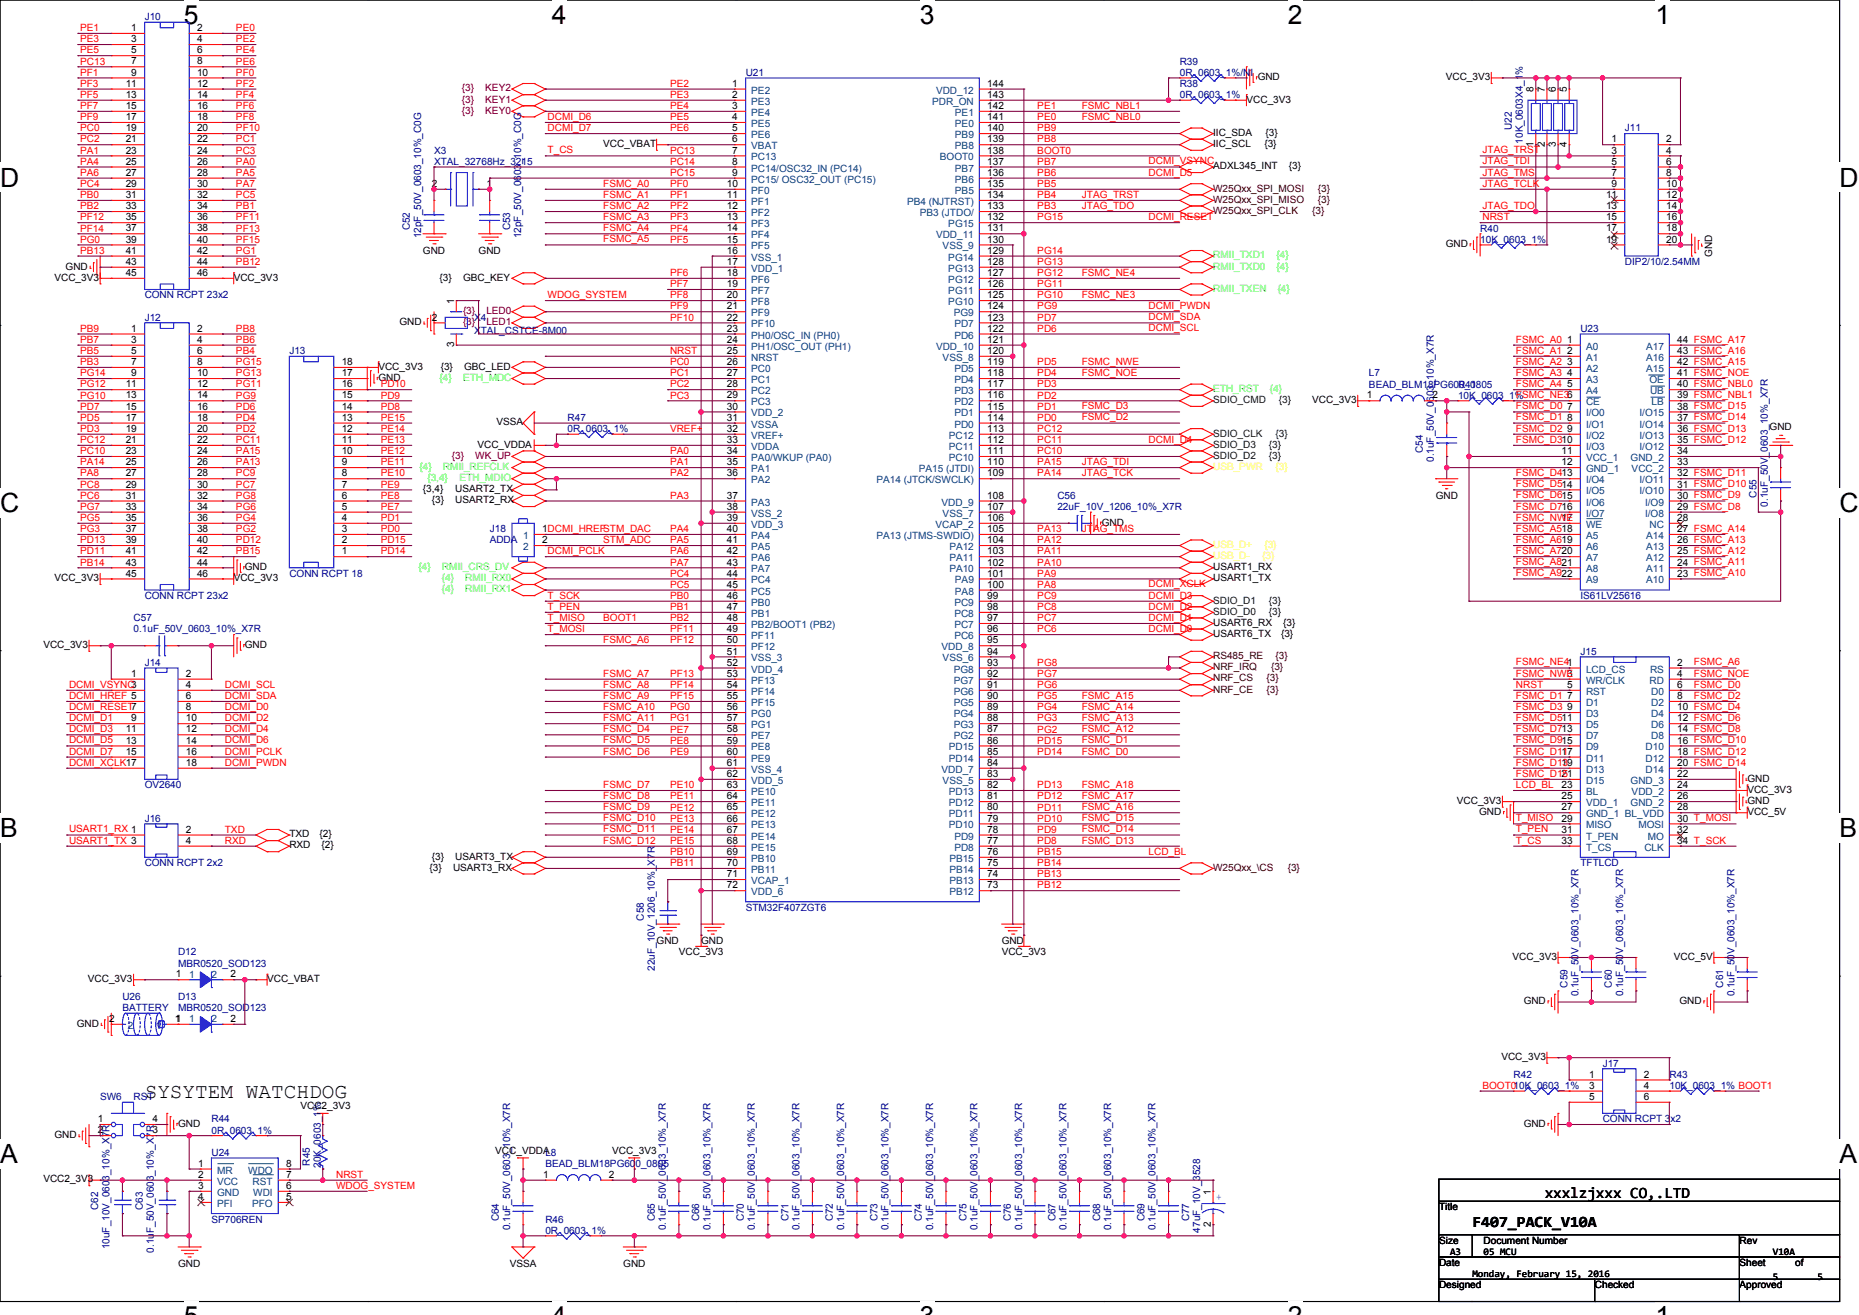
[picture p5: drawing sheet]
<svg xmlns="http://www.w3.org/2000/svg" width="297mm" height="210mm" viewBox="0 0 297 210" stroke-linecap="round" stroke-linejoin="round" font-family="sans-serif">
<defs><g id="words">
<g font-size="4.2">
<text x="29.4" y="3.8">5</text>
<text x="88.2" y="3.8">4</text>
<text x="147" y="3.8">3</text>
<text x="205.7" y="3.8">2</text>
<text x="264.5" y="3.8">1</text>
<text x="0" y="29.8">D</text>
<text x="293.9" y="29.8">D</text>
<text x="0" y="81.8">C</text>
<text x="293.9" y="81.8">C</text>
<text x="0" y="133.7">B</text>
<text x="293.9" y="133.7">B</text>
<text x="0" y="185.7">A</text>
<text x="293.9" y="185.7">A</text>
</g>
<text font-size="3.4" x="23.1" y="175.3">SYSYTEM WATCHDOG</text>
<g font-size="2.5">
<text x="246.8" y="191.3">xxxlzjxxx CO,.LTD</text>
<text x="235.2" y="195.9">F407_PACK_V10A</text>
</g>
<g font-size="1.6" fill="#f00">
<text x="12.8" y="5">PE1</text>
<text x="37.7" y="5">PE0</text>
<text x="12.8" y="6.8">PE3</text>
<text x="12.8" y="8.5">PE5</text>
<text x="12.8" y="10.3">PC13</text>
<text x="37.7" y="6.8">PE2</text>
<text x="37.7" y="8.5">PE4</text>
<text x="37.7" y="10.3">PE6</text>
<text x="12.8" y="12.1">PF1</text>
<text x="12.8" y="13.9">PF3</text>
<text x="12.8" y="15.6">PF5</text>
<text x="12.8" y="17.4">PF7</text>
<text x="37.7" y="12.1">PF0</text>
<text x="37.7" y="13.9">PF2</text>
<text x="37.7" y="15.6">PF4</text>
<text x="37.7" y="17.4">PF6</text>
<text x="107" y="13.9">PE2</text>
<text x="107" y="15.6">PE3</text>
<text x="107" y="17.4">PE4</text>
<text x="165.7" y="17.4">PE1</text>
<text x="172.8" y="17.4">FSMC_NBL1</text>
<text x="12.8" y="19.2">PF9</text>
<text x="12.8" y="21">PC0</text>
<text x="12.8" y="22.8">PC2</text>
<text x="37.7" y="19.2">PF8</text>
<text x="37.7" y="21">PF10</text>
<text x="37.7" y="22.8">PC1</text>
<text x="87.5" y="19.1">DCMI_D6</text>
<text x="87.5" y="20.9">DCMI_D7</text>
<text x="107" y="19.2">PE5</text>
<text x="107" y="21">PE6</text>
<text x="165.7" y="19.2">PE0</text>
<text x="165.7" y="21">PB9</text>
<text x="165.7" y="22.8">PB8</text>
<text x="172.8" y="19.1">FSMC_NBL0</text>
<text x="12.8" y="24.5">PA1</text>
<text x="12.8" y="26.3">PA4</text>
<text x="12.8" y="28.1">PA6</text>
<text x="12.8" y="29.9">PC4</text>
<text x="37.7" y="24.5">PC3</text>
<text x="37.7" y="26.3">PA0</text>
<text x="37.7" y="28.1">PA5</text>
<text x="37.7" y="29.9">PA7</text>
<text x="87.5" y="24.5">T_CS</text>
<text x="96.4" y="29.8">FSMC_A0</text>
<text x="107" y="24.5">PC13</text>
<text x="107" y="26.3">PC14</text>
<text x="107" y="28.1">PC15</text>
<text x="107" y="29.9">PF0</text>
<text x="165.7" y="26.3">PB7</text>
<text x="165.7" y="28.1">PB6</text>
<text x="165.7" y="29.9">PB5</text>
<text x="165.7" y="24.5">BOOT0</text>
<text x="183.5" y="26.3">DCMI_VSYNC</text>
<text x="183.5" y="28">DCMI_D5</text>
<text x="236.9" y="26.3">JTAG_TDI</text>
<text x="236.9" y="28">JTAG_TMS</text>
<text x="236.9" y="29.8">JTAG_TCLK</text>
<text x="236.9" y="24.5">JTAG_TRST</text>
<text x="12.8" y="31.6">PB0</text>
<text x="12.8" y="33.4">PB2</text>
<text x="12.8" y="35.2">PF12</text>
<text x="37.7" y="31.6">PC5</text>
<text x="37.7" y="33.4">PB1</text>
<text x="37.7" y="35.2">PF11</text>
<text x="96.4" y="31.6">FSMC_A1</text>
<text x="96.4" y="33.4">FSMC_A2</text>
<text x="96.4" y="35.1">FSMC_A3</text>
<text x="107" y="31.6">PF1</text>
<text x="107" y="33.4">PF2</text>
<text x="107" y="35.2">PF3</text>
<text x="165.7" y="31.6">PB4</text>
<text x="165.7" y="33.4">PB3</text>
<text x="165.7" y="35.2">PG15</text>
<text x="172.8" y="31.6">JTAG_TRST</text>
<text x="172.8" y="33.4">JTAG_TDO</text>
<text x="183.5" y="35.1">DCMI_RESET</text>
<text x="236.9" y="33.4">JTAG_TDO</text>
<text x="236.9" y="35.2">NRST</text>
<text x="12.8" y="37">PF14</text>
<text x="12.8" y="38.8">PG0</text>
<text x="12.8" y="40.5">PB13</text>
<text x="37.7" y="37">PF13</text>
<text x="37.7" y="38.8">PF15</text>
<text x="37.7" y="40.5">PG1</text>
<text x="96.4" y="36.9">FSMC_A4</text>
<text x="96.4" y="38.7">FSMC_A5</text>
<text x="107" y="37">PF4</text>
<text x="107" y="38.8">PF5</text>
<text x="165.7" y="40.5">PG14</text>
<text x="37.7" y="42.3">PB12</text>
<text x="87.5" y="47.6">WDOG_SYSTEM</text>
<text x="107" y="44.1">PF6</text>
<text x="107" y="45.9">PF7</text>
<text x="107" y="47.6">PF8</text>
<text x="165.7" y="44.1">PG12</text>
<text x="165.7" y="45.9">PG11</text>
<text x="165.7" y="47.6">PG10</text>
<text x="165.7" y="42.3">PG13</text>
<text x="172.8" y="44">FSMC_NE4</text>
<text x="172.8" y="47.6">FSMC_NE3</text>
<text x="12.8" y="53">PB9</text>
<text x="37.7" y="53">PB8</text>
<text x="107" y="49.4">PF9</text>
<text x="107" y="51.2">PF10</text>
<text x="165.7" y="49.4">PG9</text>
<text x="165.7" y="51.2">PD7</text>
<text x="165.7" y="53">PD6</text>
<text x="183.5" y="49.4">DCMI_PWDN</text>
<text x="183.5" y="51.1">DCMI_SDA</text>
<text x="183.5" y="52.9">DCMI_SCL</text>
<text x="12.8" y="54.8">PB7</text>
<text x="12.8" y="56.5">PB5</text>
<text x="12.8" y="58.3">PB3</text>
<text x="37.7" y="54.8">PB6</text>
<text x="37.7" y="56.5">PB4</text>
<text x="37.7" y="58.3">PG15</text>
<text x="107" y="56.5">NRST</text>
<text x="107" y="58.3">PC0</text>
<text x="165.7" y="58.3">PD5</text>
<text x="172.8" y="58.3">FSMC_NWE</text>
<text x="242.2" y="54.7">FSMC_A0</text>
<text x="242.2" y="56.5">FSMC_A1</text>
<text x="242.2" y="58.3">FSMC_A2</text>
<text x="12.8" y="60.1">PG14</text>
<text x="12.8" y="61.9">PG12</text>
<text x="12.8" y="63.6">PG10</text>
<text x="12.8" y="65.4">PD7</text>
<text x="37.7" y="60.1">PG13</text>
<text x="37.7" y="61.9">PG11</text>
<text x="37.7" y="63.6">PG9</text>
<text x="37.7" y="65.4">PD6</text>
<text x="60.8" y="61.9">PD10</text>
<text x="60.8" y="63.6">PD9</text>
<text x="60.8" y="65.4">PD8</text>
<text x="107" y="60.1">PC1</text>
<text x="107" y="61.9">PC2</text>
<text x="107" y="63.6">PC3</text>
<text x="165.7" y="60.1">PD4</text>
<text x="165.7" y="61.9">PD3</text>
<text x="165.7" y="63.6">PD2</text>
<text x="165.7" y="65.4">PD1</text>
<text x="172.8" y="60">FSMC_NOE</text>
<text x="172.8" y="65.4">FSMC_D3</text>
<text x="242.2" y="60">FSMC_A3</text>
<text x="242.2" y="61.8">FSMC_A4</text>
<text x="242.2" y="63.6">FSMC_NE36</text>
<text x="242.2" y="65.4">FSMC_D0</text>
<text x="12.8" y="67.2">PD5</text>
<text x="12.8" y="69">PD3</text>
<text x="12.8" y="70.8">PC12</text>
<text x="37.7" y="67.2">PD4</text>
<text x="37.7" y="69">PD2</text>
<text x="37.7" y="70.8">PC11</text>
<text x="60.8" y="67.2">PE15</text>
<text x="60.8" y="69">PE14</text>
<text x="60.8" y="70.8">PE13</text>
<text x="107" y="69">VREF+</text>
<text x="165.7" y="67.2">PD0</text>
<text x="165.7" y="69">PC12</text>
<text x="165.7" y="70.8">PC11</text>
<text x="172.8" y="67.2">FSMC_D2</text>
<text x="183.5" y="70.7">DCMI_D4</text>
<text x="242.2" y="67.2">FSMC_D1</text>
<text x="242.2" y="68.9">FSMC_D2</text>
<text x="242.2" y="70.7">FSMC_D310</text>
<text x="12.8" y="72.5">PC10</text>
<text x="12.8" y="74.3">PA14</text>
<text x="12.8" y="76.1">PA8</text>
<text x="12.8" y="77.9">PC8</text>
<text x="37.7" y="72.5">PA15</text>
<text x="37.7" y="74.3">PA13</text>
<text x="37.7" y="76.1">PC9</text>
<text x="37.7" y="77.9">PC7</text>
<text x="60.8" y="72.5">PE12</text>
<text x="60.8" y="74.3">PE11</text>
<text x="60.8" y="76.1">PE10</text>
<text x="60.8" y="77.9">PE9</text>
<text x="107" y="72.5">PA0</text>
<text x="107" y="74.3">PA1</text>
<text x="107" y="76.1">PA2</text>
<text x="165.7" y="72.5">PC10</text>
<text x="165.7" y="74.3">PA15</text>
<text x="165.7" y="76.1">PA14</text>
<text x="172.8" y="74.3">JTAG_TDI</text>
<text x="172.8" y="76">JTAG_TCK</text>
<text x="242.2" y="76">FSMC_D413</text>
<text x="242.2" y="77.8">FSMC_D514</text>
<text x="12.8" y="79.7">PC6</text>
<text x="12.8" y="81.4">PG7</text>
<text x="12.8" y="83.2">PG5</text>
<text x="37.7" y="79.7">PG8</text>
<text x="37.7" y="81.4">PG6</text>
<text x="37.7" y="83.2">PG4</text>
<text x="60.8" y="79.7">PE8</text>
<text x="60.8" y="81.4">PE7</text>
<text x="60.8" y="83.2">PD1</text>
<text x="107" y="79.7">PA3</text>
<text x="242.2" y="79.6">FSMC_D615</text>
<text x="242.2" y="81.4">FSMC_D716</text>
<text x="242.2" y="83.2">FSMC_NWE</text>
<text x="12.8" y="85">PG3</text>
<text x="12.8" y="86.8">PD13</text>
<text x="12.8" y="88.5">PD11</text>
<text x="37.7" y="85">PG2</text>
<text x="37.7" y="86.8">PD12</text>
<text x="37.7" y="88.5">PB15</text>
<text x="60.8" y="85">PD0</text>
<text x="60.8" y="86.8">PD15</text>
<text x="60.8" y="88.5">PD14</text>
<text x="87.5" y="88.5">DCMI_PCLK</text>
<text x="96.4" y="86.7">STM_ADC</text>
<text x="107" y="85">PA4</text>
<text x="107" y="86.8">PA5</text>
<text x="107" y="88.5">PA6</text>
<text x="165.7" y="85">PA13</text>
<text x="165.7" y="86.8">PA12</text>
<text x="165.7" y="88.5">PA11</text>
<text x="172.8" y="84.9">JTAG_TMS</text>
<text x="242.2" y="84.9">FSMC_A518</text>
<text x="242.2" y="86.7">FSMC_A619</text>
<text x="242.2" y="88.5">FSMC_A720</text>
<text x="12.8" y="90.3">PB14</text>
<text x="87.5" y="95.6">T_SCK</text>
<text x="107" y="90.3">PA7</text>
<text x="107" y="92.1">PC4</text>
<text x="107" y="93.9">PC5</text>
<text x="107" y="95.7">PB0</text>
<text x="165.7" y="92.1">PA9</text>
<text x="165.7" y="93.9">PA8</text>
<text x="165.7" y="95.7">PC9</text>
<text x="165.7" y="90.3">PA10</text>
<text x="183.5" y="93.8">DCMI_XCLK</text>
<text x="183.5" y="95.6">DCMI_D3</text>
<text x="242.2" y="90.3">FSMC_A821</text>
<text x="242.2" y="92">FSMC_A922</text>
<text x="87.5" y="97.4">T_PEN</text>
<text x="87.5" y="99.2">T_MISO</text>
<text x="87.5" y="100.9">T_MOSI</text>
<text x="96.4" y="99.2">BOOT1</text>
<text x="107" y="97.4">PB1</text>
<text x="107" y="99.2">PB2</text>
<text x="107" y="101">PF11</text>
<text x="165.7" y="97.4">PC8</text>
<text x="165.7" y="99.2">PC7</text>
<text x="165.7" y="101">PC6</text>
<text x="183.5" y="97.4">DCMI_D2</text>
<text x="183.5" y="99.2">DCMI_D1</text>
<text x="183.5" y="100.9">DCMI_D0</text>
<text x="96.4" y="102.7">FSMC_A6</text>
<text x="107" y="102.8">PF12</text>
<text x="165.7" y="106.3">PG8</text>
<text x="242.2" y="106.3">FSMC_NE41</text>
<text x="270.6" y="106.3">FSMC_A6</text>
<text x="11" y="109.8">DCMI_VSYNC3</text>
<text x="11" y="111.6">DCMI_HREF 5</text>
<text x="11" y="113.4">DCMI_RESET7</text>
<text x="35.9" y="109.8">DCMI_SCL</text>
<text x="35.9" y="111.6">DCMI_SDA</text>
<text x="35.9" y="113.4">DCMI_D0</text>
<text x="96.4" y="108">FSMC_A7</text>
<text x="96.4" y="109.8">FSMC_A8</text>
<text x="96.4" y="111.6">FSMC_A9</text>
<text x="96.4" y="113.4">FSMC_A10</text>
<text x="107" y="108.1">PF13</text>
<text x="107" y="109.9">PF14</text>
<text x="107" y="111.7">PF15</text>
<text x="107" y="113.4">PG0</text>
<text x="165.7" y="111.7">PG5</text>
<text x="165.7" y="113.4">PG4</text>
<text x="165.7" y="108.1">PG7</text>
<text x="165.7" y="109.9">PG6</text>
<text x="172.8" y="111.6">FSMC_A15</text>
<text x="172.8" y="113.4">FSMC_A14</text>
<text x="242.2" y="108">FSMC_NWE</text>
<text x="242.2" y="109.9">NRST</text>
<text x="242.2" y="111.6">FSMC_D1</text>
<text x="242.2" y="113.4">FSMC_D3</text>
<text x="270.6" y="109.8">FSMC_D0</text>
<text x="270.6" y="108">FSMC_NOE</text>
<text x="270.6" y="111.6">FSMC_D2</text>
<text x="11" y="115.2">DCMI_D1</text>
<text x="11" y="116.9">DCMI_D3</text>
<text x="11" y="118.7">DCMI_D5</text>
<text x="35.9" y="115.2">DCMI_D2</text>
<text x="35.9" y="116.9">DCMI_D4</text>
<text x="35.9" y="118.7">DCMI_D6</text>
<text x="96.4" y="115.2">FSMC_A11</text>
<text x="96.4" y="116.9">FSMC_D4</text>
<text x="96.4" y="118.7">FSMC_D5</text>
<text x="107" y="115.2">PG1</text>
<text x="107" y="117">PE7</text>
<text x="107" y="118.8">PE8</text>
<text x="165.7" y="115.2">PG3</text>
<text x="165.7" y="117">PG2</text>
<text x="165.7" y="118.8">PD15</text>
<text x="172.8" y="115.2">FSMC_A13</text>
<text x="172.8" y="116.9">FSMC_A12</text>
<text x="172.8" y="118.7">FSMC_D1</text>
<text x="242.2" y="115.2">FSMC_D511</text>
<text x="242.2" y="116.9">FSMC_D713</text>
<text x="242.2" y="118.7">FSMC_D915</text>
<text x="11" y="120.5">DCMI_D7</text>
<text x="11" y="122.3">DCMI_XCLK17</text>
<text x="35.9" y="120.5">DCMI_PCLK</text>
<text x="35.9" y="122.3">DCMI_PWDN</text>
<text x="96.4" y="125.8">FSMC_D7</text>
<text x="96.4" y="120.5">FSMC_D6</text>
<text x="107" y="125.9">PE10</text>
<text x="107" y="120.5">PE9</text>
<text x="165.7" y="120.5">PD14</text>
<text x="165.7" y="125.9">PD13</text>
<text x="172.8" y="120.5">FSMC_D0</text>
<text x="172.8" y="125.8">FSMC_A18</text>
<text x="242.2" y="120.5">FSMC_D11</text>
<text x="242.2" y="122.3">FSMC_D13</text>
<text x="242.2" y="124">FSMC_D15</text>
<text x="242.2" y="125.8">LCD_BL</text>
<text x="96.4" y="127.6">FSMC_D8</text>
<text x="96.4" y="129.4">FSMC_D9</text>
<text x="96.4" y="131.2">FSMC_D10</text>
<text x="107" y="127.7">PE11</text>
<text x="107" y="129.4">PE12</text>
<text x="107" y="131.2">PE13</text>
<text x="165.7" y="127.7">PD12</text>
<text x="165.7" y="129.4">PD11</text>
<text x="165.7" y="131.2">PD10</text>
<text x="172.8" y="127.6">FSMC_A17</text>
<text x="172.8" y="129.4">FSMC_A16</text>
<text x="172.8" y="131.2">FSMC_D15</text>
<text x="242.2" y="131.2">T_MISO</text>
<text x="11" y="132.9">USART1_RX 1</text>
<text x="11" y="134.7">USART1_TX 3</text>
<text x="35.9" y="133">TXD</text>
<text x="35.9" y="134.8">RXD</text>
<text x="96.4" y="132.9">FSMC_D11</text>
<text x="96.4" y="134.7">FSMC_D12</text>
<text x="107" y="133">PE14</text>
<text x="107" y="134.8">PE15</text>
<text x="107" y="136.5">PB10</text>
<text x="165.7" y="133">PD9</text>
<text x="165.7" y="134.8">PD8</text>
<text x="165.7" y="136.5">PB15</text>
<text x="172.8" y="132.9">FSMC_D14</text>
<text x="172.8" y="134.7">FSMC_D13</text>
<text x="183.5" y="136.5">LCD_BL</text>
<text x="242.2" y="132.9">T_PEN</text>
<text x="242.2" y="134.7">T_CS</text>
<text x="107" y="138.3">PB11</text>
<text x="165.7" y="138.3">PB14</text>
<text x="165.7" y="140.1">PB13</text>
<text x="165.7" y="141.9">PB12</text>
<text x="236.9" y="173.9">BOOT010K_0603_1%</text>
<text x="53.7" y="189.8">WDOG_SYSTEM</text>
<text x="53.7" y="188.1">NRST</text>
</g>
<g font-size="1.6">
<text x="21" y="5">1</text>
<text x="31.5" y="5">2</text>
<text x="21" y="6.7">3</text>
<text x="21" y="8.5">5</text>
<text x="21" y="10.3">7</text>
<text x="31.5" y="6.7">4</text>
<text x="31.5" y="8.5">6</text>
<text x="31.5" y="10.3">8</text>
<text x="20.1" y="13.9">11</text>
<text x="20.1" y="15.6">13</text>
<text x="20.1" y="17.4">15</text>
<text x="21" y="12.1">9</text>
<text x="31.5" y="12.1">10</text>
<text x="31.5" y="13.9">12</text>
<text x="31.5" y="15.6">14</text>
<text x="31.5" y="17.4">16</text>
<text x="117" y="13.9">1</text>
<text x="117" y="15.6">2</text>
<text x="117" y="17.4">3</text>
<text x="157.7" y="17.4">142</text>
<text x="157.7" y="15.6">143</text>
<text x="157.7" y="13.9">144</text>
<text x="199.2" y="16.4">VCC_3V3</text>
<text x="200.9" y="12.8">GND</text>
<text x="231" y="12.8">VCC_3V3</text>
<text x="245" y="14.8" transform="rotate(-90 245 14.8)">8</text>
<text x="246.8" y="14.8" transform="rotate(-90 246.8 14.8)">7</text>
<text x="248.6" y="14.8" transform="rotate(-90 248.6 14.8)">6</text>
<text x="250.3" y="14.8" transform="rotate(-90 250.3 14.8)">5</text>
<text x="20.1" y="19.2">17</text>
<text x="20.1" y="21">19</text>
<text x="20.1" y="22.7">21</text>
<text x="31.5" y="19.2">18</text>
<text x="31.5" y="21">20</text>
<text x="31.5" y="22.7">22</text>
<text x="96.4" y="23.5">VCC_VBAT</text>
<text x="117" y="19.2">4</text>
<text x="117" y="21">5</text>
<text x="117" y="22.7">6</text>
<text x="157.7" y="22.7">139</text>
<text x="157.7" y="21">140</text>
<text x="157.7" y="19.2">141</text>
<text x="193.8" y="23.5">IIC_SCL</text>
<text x="193.8" y="21.7">IIC_SDA</text>
<text x="202" y="23.5">{3}</text>
<text x="202.2" y="21.7">{3}</text>
<text x="245" y="23.5" transform="rotate(-90 245 23.5)">1</text>
<text x="246.8" y="23.5" transform="rotate(-90 246.8 23.5)">2</text>
<text x="248.6" y="23.5" transform="rotate(-90 248.6 23.5)">3</text>
<text x="250.3" y="23.5" transform="rotate(-90 250.3 23.5)">4</text>
<text x="257.5" y="22.7">1</text>
<text x="266.2" y="22.7">2</text>
<text x="20.1" y="24.5">23</text>
<text x="20.1" y="26.3">25</text>
<text x="20.1" y="28.1">27</text>
<text x="20.1" y="29.9">29</text>
<text x="31.5" y="24.5">24</text>
<text x="31.5" y="26.3">26</text>
<text x="31.5" y="28.1">28</text>
<text x="31.5" y="29.9">30</text>
<text x="69" y="29.9">2</text>
<text x="77.7" y="29.9">1</text>
<text x="116.1" y="29.9">10</text>
<text x="117" y="24.5">7</text>
<text x="117" y="26.3">8</text>
<text x="117" y="28.1">9</text>
<text x="157.7" y="29.9">135</text>
<text x="157.7" y="28.1">136</text>
<text x="157.7" y="26.3">137</text>
<text x="157.7" y="24.5">138</text>
<text x="193.8" y="27">ADXL345_INT</text>
<text x="205.9" y="27">{3}</text>
<text x="257.5" y="24.5">3</text>
<text x="257.5" y="26.3">5</text>
<text x="257.5" y="28.1">7</text>
<text x="257.5" y="29.9">9</text>
<text x="266.2" y="24.5">4</text>
<text x="266.2" y="26.3">6</text>
<text x="266.2" y="28.1">8</text>
<text x="266.2" y="29.9">10</text>
<text x="20.1" y="31.6">31</text>
<text x="20.1" y="33.4">33</text>
<text x="20.1" y="35.2">35</text>
<text x="31.5" y="31.6">32</text>
<text x="31.5" y="33.4">34</text>
<text x="31.5" y="35.2">36</text>
<text x="116.1" y="31.6">11</text>
<text x="116.1" y="33.4">12</text>
<text x="116.1" y="35.2">13</text>
<text x="157.7" y="35.2">132</text>
<text x="157.7" y="33.4">133</text>
<text x="157.7" y="31.6">134</text>
<text x="256.6" y="31.6">11</text>
<text x="256.6" y="33.4">13</text>
<text x="256.6" y="35.2">15</text>
<text x="266.2" y="31.6">12</text>
<text x="266.2" y="33.4">14</text>
<text x="266.2" y="35.2">16</text>
<text x="20.1" y="37">37</text>
<text x="20.1" y="38.7">39</text>
<text x="20.1" y="40.5">41</text>
<text x="31.5" y="37">38</text>
<text x="31.5" y="38.7">40</text>
<text x="31.5" y="40.5">42</text>
<text x="67.6" y="40.6">GND</text>
<text x="76.5" y="40.6">GND</text>
<text x="116.1" y="37">14</text>
<text x="116.1" y="38.7">15</text>
<text x="116.1" y="40.5">16</text>
<text x="157.7" y="40.5">129</text>
<text x="157.7" y="38.7">130</text>
<text x="157.7" y="37">131</text>
<text x="231" y="39.5">GND</text>
<text x="256.6" y="37">17</text>
<text x="256.6" y="38.7">19</text>
<text x="266.2" y="37">18</text>
<text x="266.2" y="38.7">20</text>
<text x="273.5" y="41.1" transform="rotate(-90 273.5 41.1)">GND</text>
<text x="8.7" y="44.8">VCC_3V3</text>
<text x="10.5" y="43">GND</text>
<text x="20.1" y="42.3">43</text>
<text x="20.1" y="44.1">45</text>
<text x="31.5" y="42.3">44</text>
<text x="31.5" y="44.1">46</text>
<text x="37.3" y="44.8">VCC_3V3</text>
<text x="70.2" y="44.8">{3}</text>
<text x="74" y="44.8">GBC_KEY</text>
<text x="116.1" y="42.3">17</text>
<text x="116.1" y="44.1">18</text>
<text x="116.1" y="45.9">19</text>
<text x="116.1" y="47.6">20</text>
<text x="157.7" y="47.6">125</text>
<text x="157.7" y="45.9">126</text>
<text x="157.7" y="44.1">127</text>
<text x="157.7" y="42.3">128</text>
<text x="21" y="53">1</text>
<text x="31.5" y="53">2</text>
<text x="63.8" y="51.9">GND</text>
<text x="69" y="51.2">2</text>
<text x="72.5" y="48.5" transform="rotate(-90 72.5 48.5)">1</text>
<text x="116.1" y="49.4">21</text>
<text x="116.1" y="51.2">22</text>
<text x="116.1" y="53">23</text>
<text x="157.7" y="53">122</text>
<text x="157.7" y="51.2">123</text>
<text x="157.7" y="49.4">124</text>
<text x="21" y="54.7">3</text>
<text x="21" y="56.5">5</text>
<text x="21" y="58.3">7</text>
<text x="31.5" y="54.7">4</text>
<text x="31.5" y="56.5">6</text>
<text x="31.5" y="58.3">8</text>
<text x="54.6" y="58.3">18</text>
<text x="60.5" y="59">VCC_3V3</text>
<text x="70.4" y="59">{3}</text>
<text x="72.5" y="55.5" transform="rotate(-90 72.5 55.5)">3</text>
<text x="74.2" y="59">GBC_LED</text>
<text x="116.1" y="54.7">24</text>
<text x="116.1" y="56.5">25</text>
<text x="116.1" y="58.3">26</text>
<text x="157.7" y="58.3">119</text>
<text x="157.7" y="56.5">120</text>
<text x="157.7" y="54.7">121</text>
<text x="250.4" y="54.7">1</text>
<text x="250.4" y="56.5">2</text>
<text x="250.4" y="58.3">3</text>
<text x="268" y="58.3">42 FSMC_A15</text>
<text x="268" y="56.5">43 FSMC_A16</text>
<text x="268" y="54.7">44 FSMC_A17</text>
<text x="20.1" y="61.9">11</text>
<text x="20.1" y="63.6">13</text>
<text x="20.1" y="65.4">15</text>
<text x="21" y="60.1">9</text>
<text x="31.5" y="60.1">10</text>
<text x="31.5" y="61.9">12</text>
<text x="31.5" y="63.6">14</text>
<text x="31.5" y="65.4">16</text>
<text x="54.6" y="65.4">14</text>
<text x="54.6" y="63.6">15</text>
<text x="54.6" y="61.9">16</text>
<text x="54.6" y="60.1">17</text>
<text x="60.5" y="60.8">GND</text>
<text x="116.1" y="60.1">27</text>
<text x="116.1" y="61.9">28</text>
<text x="116.1" y="63.6">29</text>
<text x="116.1" y="65.4">30</text>
<text x="157.7" y="65.4">115</text>
<text x="157.7" y="63.6">116</text>
<text x="157.7" y="61.9">117</text>
<text x="157.7" y="60.1">118</text>
<text x="209.6" y="64.4">VCC_3V3</text>
<text x="218.4" y="63.6">1</text>
<text x="228.9" y="63.6">2</text>
<text x="250.4" y="60.1">4</text>
<text x="250.4" y="61.9">5</text>
<text x="250.4" y="65.4">7</text>
<text x="268" y="65.4">38 FSMC_D15</text>
<text x="268" y="63.6">39 FSMC_NBL1</text>
<text x="268" y="61.9">40 FSMC_NBL0</text>
<text x="268" y="60.1">41 FSMC_NOE</text>
<text x="20.1" y="67.2">17</text>
<text x="20.1" y="69">19</text>
<text x="20.1" y="70.7">21</text>
<text x="31.5" y="67.2">18</text>
<text x="31.5" y="69">20</text>
<text x="31.5" y="70.7">22</text>
<text x="54.6" y="70.7">11</text>
<text x="54.6" y="69">12</text>
<text x="54.6" y="67.2">13</text>
<text x="76.3" y="71.5">VCC_VDDA</text>
<text x="79.3" y="67.9">VSSA</text>
<text x="116.1" y="67.2">31</text>
<text x="116.1" y="69">32</text>
<text x="116.1" y="70.7">33</text>
<text x="157.7" y="70.7">112</text>
<text x="157.7" y="69">113</text>
<text x="157.7" y="67.2">114</text>
<text x="250.4" y="67.2">8</text>
<text x="250.4" y="69">9</text>
<text x="268" y="70.7">35 FSMC_D12</text>
<text x="268" y="69">36 FSMC_D13</text>
<text x="268" y="67.2">37 FSMC_D14</text>
<text x="282.7" y="68.6">GND</text>
<text x="20.1" y="72.5">23</text>
<text x="20.1" y="74.3">25</text>
<text x="20.1" y="76.1">27</text>
<text x="20.1" y="77.9">29</text>
<text x="31.5" y="72.5">24</text>
<text x="31.5" y="74.3">26</text>
<text x="31.5" y="76.1">28</text>
<text x="31.5" y="77.9">30</text>
<text x="54.6" y="77.9">7</text>
<text x="54.6" y="76.1">8</text>
<text x="54.6" y="74.3">9</text>
<text x="54.6" y="72.5">10</text>
<text x="116.1" y="72.5">34</text>
<text x="116.1" y="74.3">35</text>
<text x="116.1" y="76.1">36</text>
<text x="157.7" y="76.1">109</text>
<text x="157.7" y="74.3">110</text>
<text x="157.7" y="72.5">111</text>
<text x="249.5" y="72.5">11</text>
<text x="249.5" y="74.3">12</text>
<text x="268" y="77.9">31 FSMC_D10</text>
<text x="268" y="76.1">32 FSMC_D11</text>
<text x="268" y="74.3">33</text>
<text x="268" y="72.5">34</text>
<text x="20.1" y="79.6">31</text>
<text x="20.1" y="81.4">33</text>
<text x="20.1" y="83.2">35</text>
<text x="31.5" y="79.6">32</text>
<text x="31.5" y="81.4">34</text>
<text x="31.5" y="83.2">36</text>
<text x="54.6" y="83.2">4</text>
<text x="54.6" y="81.4">5</text>
<text x="54.6" y="79.6">6</text>
<text x="67.6" y="78.6">{3,4}</text>
<text x="69" y="80.4">{3}</text>
<text x="72.7" y="78.6">USART2_TX</text>
<text x="72.7" y="80.4">USART2_RX</text>
<text x="116.1" y="79.6">37</text>
<text x="116.1" y="81.4">38</text>
<text x="116.1" y="83.2">39</text>
<text x="157.7" y="83.2">106</text>
<text x="157.7" y="81.4">107</text>
<text x="157.7" y="79.6">108</text>
<text x="176" y="83.9">GND</text>
<text x="229.4" y="79.7">GND</text>
<text x="249.5" y="83.2">17</text>
<text x="268" y="83.2">28</text>
<text x="268" y="81.4">29 FSMC_D8</text>
<text x="268" y="79.6">30 FSMC_D9</text>
<text x="20.1" y="85">37</text>
<text x="20.1" y="86.8">39</text>
<text x="20.1" y="88.5">41</text>
<text x="31.5" y="85">38</text>
<text x="31.5" y="86.8">40</text>
<text x="31.5" y="88.5">42</text>
<text x="54.6" y="88.5">1</text>
<text x="54.6" y="86.8">2</text>
<text x="54.6" y="85">3</text>
<text x="86.6" y="85">1DCMI_HREFSTM_DAC</text>
<text x="86.6" y="86.8">2</text>
<text x="116.1" y="85">40</text>
<text x="116.1" y="86.8">41</text>
<text x="116.1" y="88.5">42</text>
<text x="157.7" y="88.5">103</text>
<text x="157.7" y="86.8">104</text>
<text x="157.7" y="85">105</text>
<text x="268" y="88.5">25 FSMC_A12</text>
<text x="268" y="86.8">26 FSMC_A13</text>
<text x="268" y="85">27 FSMC_A14</text>
<text x="8.7" y="92.8">VCC_3V3</text>
<text x="20.1" y="90.3">43</text>
<text x="20.1" y="92.1">45</text>
<text x="31.5" y="90.3">44</text>
<text x="31.5" y="92.1">46</text>
<text x="37.3" y="92.8">VCC_3V3</text>
<text x="39.1" y="91">GND</text>
<text x="116.1" y="90.3">43</text>
<text x="116.1" y="92.1">44</text>
<text x="116.1" y="93.9">45</text>
<text x="116.1" y="95.6">46</text>
<text x="157.7" y="95.6">99</text>
<text x="157.7" y="93.9">100</text>
<text x="157.7" y="92.1">101</text>
<text x="157.7" y="90.3">102</text>
<text x="193.8" y="92.8">USART1_TX</text>
<text x="193.8" y="91">USART1_RX</text>
<text x="268" y="92.1">23 FSMC_A10</text>
<text x="268" y="90.3">24 FSMC_A11</text>
<text x="116.1" y="97.4">47</text>
<text x="116.1" y="99.2">48</text>
<text x="116.1" y="101">49</text>
<text x="157.7" y="101">96</text>
<text x="157.7" y="99.2">97</text>
<text x="157.7" y="97.4">98</text>
<text x="193.8" y="101.7">USART6_TX</text>
<text x="193.8" y="99.9">USART6_RX</text>
<text x="204.7" y="101.7">{3}</text>
<text x="205" y="99.9">{3}</text>
<text x="6.9" y="103.5">VCC_3V3</text>
<text x="39.1" y="103.5">GND</text>
<text x="116.1" y="102.8">50</text>
<text x="116.1" y="104.5">51</text>
<text x="116.1" y="106.3">52</text>
<text x="157.7" y="106.3">93</text>
<text x="157.7" y="104.5">94</text>
<text x="157.7" y="102.8">95</text>
<text x="268" y="106.3">2</text>
<text x="21" y="108.1">1</text>
<text x="29.7" y="108.1">2</text>
<text x="29.7" y="109.9">4</text>
<text x="29.7" y="111.6">6</text>
<text x="29.7" y="113.4">8</text>
<text x="116.1" y="108.1">53</text>
<text x="116.1" y="109.9">54</text>
<text x="116.1" y="111.6">55</text>
<text x="116.1" y="113.4">56</text>
<text x="157.7" y="113.4">89</text>
<text x="157.7" y="111.6">90</text>
<text x="157.7" y="109.9">91</text>
<text x="157.7" y="108.1">92</text>
<text x="250.4" y="108.1">3</text>
<text x="250.4" y="109.9">5</text>
<text x="250.4" y="111.6">7</text>
<text x="250.4" y="113.4">9</text>
<text x="268" y="108.1">4</text>
<text x="268" y="109.9">6</text>
<text x="268" y="111.6">8</text>
<text x="268" y="113.4">10 FSMC_D4</text>
<text x="20.1" y="117">11</text>
<text x="20.1" y="118.8">13</text>
<text x="21" y="115.2">9</text>
<text x="29.7" y="115.2">10</text>
<text x="29.7" y="117">12</text>
<text x="29.7" y="118.8">14</text>
<text x="116.1" y="115.2">57</text>
<text x="116.1" y="117">58</text>
<text x="116.1" y="118.8">59</text>
<text x="157.7" y="118.8">86</text>
<text x="157.7" y="117">87</text>
<text x="157.7" y="115.2">88</text>
<text x="268" y="115.2">12 FSMC_D6</text>
<text x="268" y="117">14 FSMC_D8</text>
<text x="268" y="118.8">16 FSMC_D10</text>
<text x="20.1" y="120.5">15</text>
<text x="29.7" y="120.5">16</text>
<text x="29.7" y="122.3">18</text>
<text x="116.1" y="120.5">60</text>
<text x="116.1" y="122.3">61</text>
<text x="116.1" y="124.1">62</text>
<text x="116.1" y="125.9">63</text>
<text x="157.7" y="125.9">82</text>
<text x="157.7" y="124.1">83</text>
<text x="157.7" y="122.3">84</text>
<text x="157.7" y="120.5">85</text>
<text x="249.5" y="120.5">17</text>
<text x="249.5" y="122.3">19</text>
<text x="249.5" y="124.1">21</text>
<text x="249.5" y="125.9">23</text>
<text x="268" y="120.5">18 FSMC_D12</text>
<text x="268" y="122.3">20 FSMC_D14</text>
<text x="268" y="124.1">22</text>
<text x="268" y="125.9">24</text>
<text x="279.2" y="124.8">GND</text>
<text x="116.1" y="127.6">64</text>
<text x="116.1" y="129.4">65</text>
<text x="116.1" y="131.2">66</text>
<text x="157.7" y="131.2">79</text>
<text x="157.7" y="129.4">80</text>
<text x="157.7" y="127.6">81</text>
<text x="232.8" y="128.4">VCC_3V3</text>
<text x="236.3" y="130.2">GND</text>
<text x="249.5" y="127.6">25</text>
<text x="249.5" y="129.4">27</text>
<text x="249.5" y="131.2">29</text>
<text x="268" y="127.6">26</text>
<text x="268" y="129.4">28</text>
<text x="268" y="131.2">30 T_MOSI</text>
<text x="279.2" y="130.2">VCC_5V</text>
<text x="279.2" y="126.6">VCC_3V3</text>
<text x="279.2" y="128.4">GND</text>
<text x="29.7" y="133">2</text>
<text x="29.7" y="134.8">4</text>
<text x="46.2" y="135.5">RXD</text>
<text x="46.2" y="133.7">TXD</text>
<text x="51" y="133.7">{2}</text>
<text x="51.4" y="135.5">{2}</text>
<text x="69" y="137.3">{3}</text>
<text x="72.7" y="137.3">USART3_TX</text>
<text x="116.1" y="133">67</text>
<text x="116.1" y="134.8">68</text>
<text x="116.1" y="136.5">69</text>
<text x="157.7" y="136.5">76</text>
<text x="157.7" y="134.8">77</text>
<text x="157.7" y="133">78</text>
<text x="249.5" y="133">31</text>
<text x="249.5" y="134.8">33</text>
<text x="268" y="133">32</text>
<text x="268" y="134.8">34 T_SCK</text>
<text x="68.6" y="139.1">{3}</text>
<text x="72.4" y="139.1">USART3_RX</text>
<text x="116.1" y="138.3">70</text>
<text x="116.1" y="140.1">71</text>
<text x="116.1" y="141.9">72</text>
<text x="157.7" y="141.9">73</text>
<text x="157.7" y="138.3">75</text>
<text x="157.7" y="140.1">74</text>
<text x="104.9" y="150.8">GND</text>
<text x="108.5" y="152.6">VCC_3V3</text>
<text x="112" y="150.8">GND</text>
<text x="160" y="152.6">VCC_3V3</text>
<text x="160" y="150.8">GND</text>
<text x="241.6" y="153.3">VCC_3V3</text>
<text x="267.4" y="153.3">VCC_5V</text>
<text x="14" y="156.8">VCC_3V3</text>
<text x="28.1" y="156.1">1</text>
<text x="36.8" y="156.1">2</text>
<text x="42.7" y="156.8">VCC_VBAT</text>
<text x="243.4" y="160.4">GND</text>
<text x="268.3" y="160.4">GND</text>
<text x="12.3" y="163.9">GND</text>
<text x="17.4" y="163.2">2</text>
<text x="27.9" y="163.2">1</text>
<text x="36.8" y="163.2">2</text>
<text x="239.9" y="169.3">VCC_3V3</text>
<text x="253.9" y="172.1">1</text>
<text x="253.9" y="173.9">3</text>
<text x="262.6" y="173.9">4</text>
<text x="262.6" y="172.1">2</text>
<text x="15.6" y="179.2">1</text>
<text x="24.4" y="179.2">4</text>
<text x="28.5" y="179.9">GND</text>
<text x="48" y="177.1">VCC2_3V3</text>
<text x="243.4" y="179.9">GND</text>
<text x="253.9" y="175.7">5</text>
<text x="262.6" y="175.7">6</text>
<text x="8.7" y="181.7">GND</text>
<text x="15.6" y="181">2</text>
<text x="24.4" y="181">3</text>
<text x="79.1" y="184.2">VCC_VDDAL8</text>
<text x="97.8" y="184.2">VCC_3V3</text>
<text x="6.9" y="188.8">VCC2_3V3</text>
<text x="31.6" y="186.3">1</text>
<text x="31.6" y="188.1">2</text>
<text x="31.6" y="189.9">3</text>
<text x="31.6" y="191.7">4</text>
<text x="45.7" y="191.7">5</text>
<text x="45.7" y="189.9">6</text>
<text x="45.7" y="188.1">7</text>
<text x="45.7" y="186.3">8</text>
<text x="86.8" y="188.1">1</text>
<text x="97.3" y="188.1">2</text>
<text x="193.4" y="190.8" transform="rotate(-90 193.4 190.8)">1</text>
<text x="193.4" y="195.9" transform="rotate(-90 193.4 195.9)">2</text>
<text x="229.9" y="193.3">Title</text>
<text x="28.5" y="202.4">GND</text>
<text x="81.4" y="202.4">VSSA</text>
<text x="99.6" y="202.4">GND</text>
<text x="229.9" y="198.6">Size</text>
<text x="229.9" y="202.2">Date</text>
<text x="231.7" y="200.4">A3</text>
<text x="235.2" y="204">Monday, February 15, 2016</text>
<text x="237" y="200.4">05 MCU</text>
<text x="237" y="198.6">Document Number</text>
<text x="277.9" y="198.6">Rev</text>
<text x="277.9" y="202.2">Sheet</text>
<text x="283.2" y="200.4">V10A</text>
<text x="286.8" y="202.2">of</text>
<text x="229.9" y="205.7">Designed</text>
<text x="254.8" y="205.7">Checked</text>
<text x="277.9" y="205.7">Approved</text>
<text x="283.2" y="204.3">5</text>
<text x="290.4" y="204.3">5</text>
</g>
<g font-size="1.6" fill="#000080">
<text x="23.1" y="3.2">J10</text>
<text x="188.5" y="10.3">R39</text>
<text x="119.1" y="12.1">U21</text>
<text x="188.5" y="13.9">R38</text>
<text x="188.5" y="15.7">0R_0603_1%</text>
<text x="188.5" y="12.1">0R_0603_1%/NI</text>
<text x="241.5" y="20.8" transform="rotate(-90 241.5 20.8)">U22</text>
<text x="243.3" y="22.9" transform="rotate(-90 243.3 22.9)">10K_0603X4_1%</text>
<text x="259.6" y="21">J11</text>
<text x="69.3" y="24.6">X3</text>
<text x="69.3" y="26.3">XTAL_32768Hz_3215</text>
<text x="65.5" y="36.8" transform="rotate(-90 65.5 36.8)">C52</text>
<text x="67.3" y="38" transform="rotate(-90 67.3 38)">12pF_50V_0603_10%_C0G</text>
<text x="81.5" y="36.8" transform="rotate(-90 81.5 36.8)">C53</text>
<text x="83.3" y="38" transform="rotate(-90 83.3 38)">12pF_50V_0603_10%_C0G</text>
<text x="236.5" y="37">R40</text>
<text x="236.5" y="38.8">10K_0603_1%</text>
<text x="23.1" y="47.7">CONN RCPT 23x2</text>
<text x="259.6" y="42.3">DIP2/10/2.54MM</text>
<text x="23.1" y="51.2">J12</text>
<text x="75.8" y="51.2">X4</text>
<text x="75.8" y="53.4">XTAL_CSTCE-8M00</text>
<text x="252.5" y="53">U23</text>
<text x="46.2" y="56.6">J13</text>
<text x="218.7" y="60.1">L7</text>
<text x="218.7" y="61.9">BEAD_BLM18PG600_0805</text>
<text x="232.9" y="61.9">R41</text>
<text x="232.9" y="63.7">10K_0603_1%</text>
<text x="90.7" y="67.2">R47</text>
<text x="90.7" y="69">0R_0603_1%</text>
<text x="227.3" y="72.4" transform="rotate(-90 227.3 72.4)">C54</text>
<text x="229.1" y="73.8" transform="rotate(-90 229.1 73.8)">0.1uF_50V_0603_10%_X7R</text>
<text x="168.9" y="79.7">C56</text>
<text x="168.9" y="81.4">22uF_10V_1206_10%_X7R</text>
<text x="280.6" y="79.5" transform="rotate(-90 280.6 79.5)">C55</text>
<text x="282.4" y="80.9" transform="rotate(-90 282.4 80.9)">0.1uF_50V_0603_10%_X7R</text>
<text x="78.2" y="85">J18</text>
<text x="78.2" y="86.8">ADDA</text>
<text x="23.1" y="95.7">CONN RCPT 23x2</text>
<text x="46.2" y="92.1">CONN RCPT 18</text>
<text x="252.5" y="95.7">IS61LV25616</text>
<text x="21.3" y="99.2">C57</text>
<text x="21.3" y="101">0.1uF_50V_0603_10%_X7R</text>
<text x="23.1" y="106.3">J14</text>
<text x="252.5" y="104.6">J15</text>
<text x="23.1" y="125.9">OV2640</text>
<text x="23.1" y="131.2">J16</text>
<text x="23.1" y="138.3">CONN RCPT 2x2</text>
<text x="252.5" y="138.3">TFTLCD</text>
<text x="102.8" y="147" transform="rotate(-90 102.8 147)">C58</text>
<text x="119.1" y="145.5">STM32F407ZGT6</text>
<text x="28.5" y="152.6">D12</text>
<text x="28.5" y="154.3">MBR0520_SOD123</text>
<text x="104.6" y="155" transform="rotate(-90 104.6 155)">22uF_10V_1206_10%_X7R</text>
<text x="19.6" y="159.7">U26</text>
<text x="19.6" y="161.5">BATTERY</text>
<text x="28.5" y="159.7">D13</text>
<text x="28.5" y="161.5">MBR0520_SOD123</text>
<text x="250.4" y="157.7" transform="rotate(-90 250.4 157.7)">C59</text>
<text x="252.2" y="159.1" transform="rotate(-90 252.2 159.1)">0.1uF_50V_0603_10%_X7R</text>
<text x="257.5" y="157.7" transform="rotate(-90 257.5 157.7)">C60</text>
<text x="259.3" y="159.1" transform="rotate(-90 259.3 159.1)">0.1uF_50V_0603_10%_X7R</text>
<text x="275.3" y="157.7" transform="rotate(-90 275.3 157.7)">C61</text>
<text x="277.1" y="159.1" transform="rotate(-90 277.1 159.1)">0.1uF_50V_0603_10%_X7R</text>
<text x="241.8" y="172.1">R42</text>
<text x="256.1" y="170.3">J17</text>
<text x="266.7" y="172.1">R43</text>
<text x="266.7" y="173.9">10K_0603_1% BOOT1</text>
<text x="16" y="175.7">SW6</text>
<text x="21.3" y="175.7">RST</text>
<text x="33.8" y="179.2">R44</text>
<text x="256.1" y="179.2">CONN RCPT 3x2</text>
<text x="33.8" y="184.6">U24</text>
<text x="33.8" y="181">0R_0603_1%</text>
<text x="49.5" y="186.2" transform="rotate(-90 49.5 186.2)">R45</text>
<text x="51.3" y="186.5" transform="rotate(-90 51.3 186.5)">20K_0603_1%</text>
<text x="87.1" y="186.4">BEAD_BLM18PG600_0805</text>
<text x="15.7" y="193.3" transform="rotate(-90 15.7 193.3)">C62</text>
<text x="22.8" y="193.3" transform="rotate(-90 22.8 193.3)">C63</text>
<text x="33.8" y="195.2">SP706REN</text>
<text x="79.7" y="195.1" transform="rotate(-90 79.7 195.1)">C64</text>
<text x="81.5" y="196.5" transform="rotate(-90 81.5 196.5)">0.1uF_50V_0603_10%_X7R</text>
<text x="87.1" y="195.2">R46</text>
<text x="87.1" y="197">0R_0603_1%</text>
<text x="104.6" y="195.1" transform="rotate(-90 104.6 195.1)">C65</text>
<text x="106.4" y="196.5" transform="rotate(-90 106.4 196.5)">0.1uF_50V_0603_10%_X7R</text>
<text x="111.7" y="195.1" transform="rotate(-90 111.7 195.1)">C66</text>
<text x="113.5" y="196.5" transform="rotate(-90 113.5 196.5)">0.1uF_50V_0603_10%_X7R</text>
<text x="118.8" y="195.1" transform="rotate(-90 118.8 195.1)">C70</text>
<text x="120.6" y="196.5" transform="rotate(-90 120.6 196.5)">0.1uF_50V_0603_10%_X7R</text>
<text x="126" y="195.1" transform="rotate(-90 126 195.1)">C71</text>
<text x="127.7" y="196.5" transform="rotate(-90 127.7 196.5)">0.1uF_50V_0603_10%_X7R</text>
<text x="133.1" y="195.1" transform="rotate(-90 133.1 195.1)">C72</text>
<text x="134.8" y="196.5" transform="rotate(-90 134.8 196.5)">0.1uF_50V_0603_10%_X7R</text>
<text x="140.2" y="195.1" transform="rotate(-90 140.2 195.1)">C73</text>
<text x="142" y="196.5" transform="rotate(-90 142 196.5)">0.1uF_50V_0603_10%_X7R</text>
<text x="147.3" y="195.1" transform="rotate(-90 147.3 195.1)">C74</text>
<text x="149.1" y="196.5" transform="rotate(-90 149.1 196.5)">0.1uF_50V_0603_10%_X7R</text>
<text x="154.4" y="195.1" transform="rotate(-90 154.4 195.1)">C75</text>
<text x="156.2" y="196.5" transform="rotate(-90 156.2 196.5)">0.1uF_50V_0603_10%_X7R</text>
<text x="161.5" y="195.1" transform="rotate(-90 161.5 195.1)">C76</text>
<text x="163.3" y="196.5" transform="rotate(-90 163.3 196.5)">0.1uF_50V_0603_10%_X7R</text>
<text x="168.6" y="195.1" transform="rotate(-90 168.6 195.1)">C67</text>
<text x="170.4" y="196.5" transform="rotate(-90 170.4 196.5)">0.1uF_50V_0603_10%_X7R</text>
<text x="175.7" y="195.1" transform="rotate(-90 175.7 195.1)">C68</text>
<text x="177.5" y="196.5" transform="rotate(-90 177.5 196.5)">0.1uF_50V_0603_10%_X7R</text>
<text x="182.9" y="195.1" transform="rotate(-90 182.9 195.1)">C69</text>
<text x="184.6" y="196.5" transform="rotate(-90 184.6 196.5)">0.1uF_50V_0603_10%_X7R</text>
<text x="190" y="195.1" transform="rotate(-90 190 195.1)">C77</text>
<text x="191.7" y="196.8" transform="rotate(-90 191.7 196.8)">47uF_10V_3528</text>
<text x="17.5" y="199.5" transform="rotate(-90 17.5 199.5)">10uF_10V_0603_10%_X7R</text>
<text x="24.6" y="200" transform="rotate(-90 24.6 200)">0.1uF_50V_0603_10%_X7R</text>
</g>
<g font-size="1.6" fill="#800000">
<text x="73.8" y="16.4">{3}</text>
<text x="73.8" y="14.6">{3}</text>
<text x="77.5" y="16.4">KEY1</text>
<text x="77.5" y="14.6">KEY2</text>
<text x="73.8" y="18.2">{3}</text>
<text x="77.5" y="18.2">KEY0</text>
<text x="74" y="50.2">{3}</text>
<text x="74" y="51.9">{3}</text>
<text x="77.7" y="50.2">LED0</text>
<text x="77.7" y="51.9">LED1</text>
<text x="72.2" y="73.3">{3}</text>
<text x="75.9" y="73.3">WK_UP</text>
</g>
<g font-size="1.6" fill="#004080">
<text x="120" y="14.9">PE2</text>
<text x="120" y="16.7">PE3</text>
<text x="148.9" y="16.7">PDR_ON</text>
<text x="149.5" y="14.9">VDD_12</text>
<text x="120" y="18.5">PE4</text>
<text x="120" y="20.3">PE5</text>
<text x="120" y="22.1">PE6</text>
<text x="120" y="23.8">VBAT</text>
<text x="152.6" y="23.8">PB8</text>
<text x="152.6" y="22.1">PB9</text>
<text x="152.6" y="20.3">PE0</text>
<text x="152.6" y="18.5">PE1</text>
<text x="120" y="25.6">PC13</text>
<text x="120" y="27.4">PC14/OSC32_IN (PC14)</text>
<text x="120" y="29.2">PC15/ OSC32_OUT (PC15)</text>
<text x="150.2" y="25.6">BOOT0</text>
<text x="152.6" y="29.2">PB6</text>
<text x="152.6" y="27.4">PB7</text>
<text x="120" y="30.9">PF0</text>
<text x="120" y="32.7">PF1</text>
<text x="120" y="34.5">PF2</text>
<text x="144.9" y="32.7">PB4 (NJTRST)</text>
<text x="147" y="34.5">PB3 (JTDO/</text>
<text x="152.6" y="30.9">PB5</text>
<text x="120" y="36.3">PF3</text>
<text x="120" y="38.1">PF4</text>
<text x="120" y="39.8">PF5</text>
<text x="120" y="41.6">VSS_1</text>
<text x="149.5" y="38.1">VDD_11</text>
<text x="150.6" y="39.8">VSS_9</text>
<text x="151.5" y="41.6">PG14</text>
<text x="151.5" y="36.3">PG15</text>
<text x="120" y="43.4">VDD_1</text>
<text x="120" y="45.2">PF6</text>
<text x="120" y="46.9">PF7</text>
<text x="151.5" y="46.9">PG11</text>
<text x="151.5" y="45.2">PG12</text>
<text x="151.5" y="43.4">PG13</text>
<text x="120" y="48.7">PF8</text>
<text x="120" y="50.5">PF9</text>
<text x="120" y="52.3">PF10</text>
<text x="151.5" y="48.7">PG10</text>
<text x="152.4" y="50.5">PG9</text>
<text x="152.5" y="52.3">PD7</text>
<text x="120" y="54.1">PH0/OSC_IN (PH0)</text>
<text x="120" y="55.8">PH1/OSC_OUT (PH1)</text>
<text x="120" y="57.6">NRST</text>
<text x="120" y="59.4">PC0</text>
<text x="149.5" y="55.8">VDD_10</text>
<text x="150.6" y="57.6">VSS_8</text>
<text x="152.5" y="59.4">PD5</text>
<text x="152.5" y="54.1">PD6</text>
<text x="253.4" y="55.8">A0</text>
<text x="253.4" y="57.6">A1</text>
<text x="253.4" y="59.4">A2</text>
<text x="263" y="59.4">A15</text>
<text x="263" y="57.6">A16</text>
<text x="263" y="55.8">A17</text>
<text x="120" y="61.2">PC1</text>
<text x="120" y="62.9">PC2</text>
<text x="120" y="64.7">PC3</text>
<text x="152.5" y="64.7">PD2</text>
<text x="152.5" y="62.9">PD3</text>
<text x="152.5" y="61.2">PD4</text>
<text x="253.4" y="61.2">A3</text>
<text x="253.4" y="62.9">A4</text>
<text x="253.4" y="64.7">CE</text>
<text x="263.5" y="61.2">OE</text>
<text x="263.6" y="62.9">UB</text>
<text x="263.9" y="64.7">LB</text>
<text x="120" y="66.5">VDD_2</text>
<text x="120" y="68.3">VSSA</text>
<text x="120" y="70.1">VREF+</text>
<text x="120" y="71.8">VDDA</text>
<text x="151.6" y="71.8">PC11</text>
<text x="151.6" y="70.1">PC12</text>
<text x="152.5" y="68.3">PD0</text>
<text x="152.5" y="66.5">PD1</text>
<text x="253.4" y="66.5">I/O0</text>
<text x="253.4" y="68.3">I/O1</text>
<text x="253.4" y="70.1">I/O2</text>
<text x="253.4" y="71.8">I/O3</text>
<text x="261.9" y="71.8">I/O12</text>
<text x="261.9" y="70.1">I/O13</text>
<text x="261.9" y="68.3">I/O14</text>
<text x="261.9" y="66.5">I/O15</text>
<text x="120" y="73.6">PA0/WKUP (PA0)</text>
<text x="120" y="75.4">PA1</text>
<text x="120" y="77.2">PA2</text>
<text x="140" y="77.2">PA14 (JTCK/SWCLK)</text>
<text x="146.8" y="75.4">PA15 (JTDI)</text>
<text x="151.6" y="73.6">PC10</text>
<text x="253.4" y="73.6">VCC_1</text>
<text x="253.4" y="75.4">GND_1</text>
<text x="253.4" y="77.2">I/O4</text>
<text x="260.5" y="73.6">GND_2</text>
<text x="260.7" y="75.4">VCC_2</text>
<text x="261.9" y="77.2">I/O11</text>
<text x="120" y="80.7">PA3</text>
<text x="120" y="82.5">VSS_2</text>
<text x="150.4" y="80.7">VDD_9</text>
<text x="150.6" y="82.5">VSS_7</text>
<text x="253.4" y="79">I/O5</text>
<text x="253.4" y="80.7">I/O6</text>
<text x="253.4" y="82.5">I/O7</text>
<text x="261.9" y="79">I/O10</text>
<text x="262.8" y="82.5">I/O8</text>
<text x="262.8" y="80.7">I/O9</text>
<text x="83.6" y="86.1">1</text>
<text x="83.6" y="87.8">2</text>
<text x="120" y="84.3">VDD_3</text>
<text x="120" y="86.1">PA4</text>
<text x="120" y="87.8">PA5</text>
<text x="120" y="89.6">PA6</text>
<text x="140" y="86.1">PA13 (JTMS-SWDIO)</text>
<text x="149.4" y="84.3">VCAP_2</text>
<text x="151.7" y="89.6">PA11</text>
<text x="151.7" y="87.8">PA12</text>
<text x="253.4" y="84.3">WE</text>
<text x="253.4" y="86.1">A5</text>
<text x="253.4" y="87.8">A6</text>
<text x="253.4" y="89.6">A7</text>
<text x="263" y="89.6">A12</text>
<text x="263" y="87.8">A13</text>
<text x="263" y="86.1">A14</text>
<text x="263.5" y="84.3">NC</text>
<text x="120" y="91.4">PA7</text>
<text x="120" y="93.2">PC4</text>
<text x="120" y="95">PC5</text>
<text x="151.7" y="91.4">PA10</text>
<text x="152.6" y="95">PA8</text>
<text x="152.6" y="93.2">PA9</text>
<text x="253.4" y="91.4">A8</text>
<text x="253.4" y="93.2">A9</text>
<text x="263" y="93.2">A10</text>
<text x="263" y="91.4">A11</text>
<text x="120" y="96.7">PB0</text>
<text x="120" y="98.5">PB1</text>
<text x="120" y="100.3">PB2/BOOT1 (PB2)</text>
<text x="152.5" y="100.3">PC7</text>
<text x="152.5" y="98.5">PC8</text>
<text x="152.5" y="96.7">PC9</text>
<text x="120" y="102.1">PF11</text>
<text x="120" y="103.8">PF12</text>
<text x="120" y="105.6">VSS_3</text>
<text x="120" y="107.4">VDD_4</text>
<text x="150.4" y="103.8">VDD_8</text>
<text x="150.6" y="105.6">VSS_6</text>
<text x="152.4" y="107.4">PG8</text>
<text x="152.5" y="102.1">PC6</text>
<text x="253.4" y="107.4">LCD_CS</text>
<text x="263.6" y="107.4">RS</text>
<text x="120" y="109.2">PF13</text>
<text x="120" y="111">PF14</text>
<text x="120" y="112.7">PF15</text>
<text x="152.4" y="112.7">PG5</text>
<text x="152.4" y="111">PG6</text>
<text x="152.4" y="109.2">PG7</text>
<text x="253.4" y="109.2">WR/CLK</text>
<text x="253.4" y="111">RST</text>
<text x="253.4" y="112.7">D1</text>
<text x="263.5" y="109.2">RD</text>
<text x="263.8" y="111">D0</text>
<text x="263.8" y="112.7">D2</text>
<text x="120" y="114.5">PG0</text>
<text x="120" y="116.3">PG1</text>
<text x="120" y="118.1">PE7</text>
<text x="120" y="119.8">PE8</text>
<text x="151.6" y="119.8">PD15</text>
<text x="152.4" y="118.1">PG2</text>
<text x="152.4" y="116.3">PG3</text>
<text x="152.4" y="114.5">PG4</text>
<text x="253.4" y="114.5">D3</text>
<text x="253.4" y="116.3">D5</text>
<text x="253.4" y="118.1">D7</text>
<text x="253.4" y="119.8">D9</text>
<text x="262.9" y="119.8">D10</text>
<text x="263.8" y="114.5">D4</text>
<text x="263.8" y="116.3">D6</text>
<text x="263.8" y="118.1">D8</text>
<text x="120" y="121.6">PE9</text>
<text x="120" y="123.4">VSS_4</text>
<text x="120" y="125.2">VDD_5</text>
<text x="150.4" y="123.4">VDD_7</text>
<text x="150.6" y="125.2">VSS_5</text>
<text x="151.6" y="121.6">PD14</text>
<text x="253.4" y="121.6">D11</text>
<text x="253.4" y="123.4">D13</text>
<text x="253.4" y="125.2">D15</text>
<text x="260.5" y="125.2">GND_3</text>
<text x="262.9" y="121.6">D12</text>
<text x="262.9" y="123.4">D14</text>
<text x="120" y="127">PE10</text>
<text x="120" y="128.7">PE11</text>
<text x="120" y="130.5">PE12</text>
<text x="151.6" y="130.5">PD11</text>
<text x="151.6" y="128.7">PD12</text>
<text x="151.6" y="127">PD13</text>
<text x="253.4" y="127">BL</text>
<text x="253.4" y="128.7">VDD_1</text>
<text x="253.4" y="130.5">GND_1 BL_VDD</text>
<text x="260.5" y="128.7">GND_2</text>
<text x="260.7" y="127">VDD_2</text>
<text x="120" y="132.3">PE13</text>
<text x="120" y="134.1">PE14</text>
<text x="120" y="135.8">PE15</text>
<text x="120" y="137.6">PB10</text>
<text x="151.6" y="132.3">PD10</text>
<text x="151.7" y="137.6">PB15</text>
<text x="152.5" y="135.8">PD8</text>
<text x="152.5" y="134.1">PD9</text>
<text x="253.4" y="132.3">MISO</text>
<text x="253.4" y="134.1">T_PEN</text>
<text x="253.4" y="135.8">T_CS</text>
<text x="261.7" y="132.3">MOSI</text>
<text x="262.7" y="135.8">CLK</text>
<text x="263.3" y="134.1">MO</text>
<text x="120" y="139.4">PB11</text>
<text x="120" y="141.2">VCAP_1</text>
<text x="120" y="143">VDD_6</text>
<text x="151.7" y="143">PB12</text>
<text x="151.7" y="139.4">PB14</text>
<text x="151.7" y="141.2">PB13</text>
<text x="30.2" y="156.1">1</text>
<text x="33.8" y="156.1">2</text>
<text x="20.4" y="164.3">2</text>
<text x="24.9" y="164.3">1</text>
<text x="30.2" y="163.2">1</text>
<text x="33.8" y="163.2">2</text>
<text x="34.7" y="187.4">MR</text>
<text x="34.7" y="189.2">VCC</text>
<text x="34.7" y="191">GND</text>
<text x="39.7" y="187.4">WDO</text>
<text x="40.4" y="189.2">RST</text>
<text x="40.5" y="191">WDI</text>
<text x="34.7" y="192.7">PFI</text>
<text x="40.3" y="192.7">PFO</text>
</g>
<g font-size="1.6" fill="#400000">
<text x="193.8" y="32.4">W25Qxx_SPI_MISO</text>
<text x="193.8" y="34.2">W25Qxx_SPI_CLK</text>
<text x="193.8" y="30.6">W25Qxx_SPI_MOSI</text>
<text x="209.6" y="34.2">{3}</text>
<text x="210.5" y="32.4">{3}</text>
<text x="210.5" y="30.6">{3}</text>
<text x="193.8" y="107">NRF_IRQ</text>
<text x="193.8" y="105.3">RS485_RE</text>
<text x="203.1" y="107">{3}</text>
<text x="203.8" y="105.3">{3}</text>
<text x="193.8" y="110.6">NRF_CE</text>
<text x="193.8" y="108.8">NRF_CS</text>
<text x="202.3" y="110.6">{3}</text>
<text x="202.3" y="108.8">{3}</text>
<text x="193.8" y="139.1">W25Qxx_\CS</text>
<text x="205.7" y="139.1">{3}</text>
</g>
<g font-size="1.6" fill="#0f0">
<text x="193.8" y="41.3">RMII_TXD1</text>
<text x="204" y="41.3">{4}</text>
<text x="193.8" y="46.6">RMII_TXEN</text>
<text x="193.8" y="43">RMII_TXD0</text>
<text x="204" y="43">{4}</text>
<text x="204.1" y="46.6">{4}</text>
<text x="70.2" y="60.8">{4}</text>
<text x="74" y="60.8">ETH_MDC</text>
<text x="193.8" y="62.6">ETH_RST</text>
<text x="202.9" y="62.6">{4}</text>
<text x="67" y="75">{4}</text>
<text x="68.3" y="76.8">{3,4}</text>
<text x="70.8" y="75">RMII_REFCLK</text>
<text x="73.4" y="76.8">ETH_MDIO</text>
<text x="66.9" y="91">{4}</text>
<text x="70.6" y="91">RMII_CRS_DV</text>
<text x="70.6" y="92.8">{4}</text>
<text x="70.6" y="94.6">{4}</text>
<text x="74.3" y="92.8">RMII_RX0</text>
<text x="74.3" y="94.6">RMII_RX1</text>
</g>
<g font-size="1.6" fill="#004000">
<text x="193.8" y="64.4">SDIO_CMD</text>
<text x="204.3" y="64.4">{3}</text>
<text x="193.8" y="71.5">SDIO_D3</text>
<text x="193.8" y="69.7">SDIO_CLK</text>
<text x="202.7" y="71.5">{3}</text>
<text x="203.8" y="69.7">{3}</text>
<text x="193.8" y="73.3">SDIO_D2</text>
<text x="202.7" y="73.3">{3}</text>
<text x="193.8" y="96.4">SDIO_D1</text>
<text x="193.8" y="98.2">SDIO_D0</text>
<text x="202.7" y="96.4">{3}</text>
<text x="202.7" y="98.2">{3}</text>
</g>
<g font-size="1.6" fill="#ff0">
<text x="193.8" y="75">USB_PWR</text>
<text x="203.8" y="75">{3}</text>
<text x="193.8" y="89.3">USB_D-</text>
<text x="193.8" y="87.5">USB_D+</text>
<text x="201.6" y="89.3">{3}</text>
<text x="202" y="87.5">{3}</text>
</g>
<text font-size="1.6" fill="#00f" x="194.3" y="191.7">+</text>
</g></defs>
<path d="M0 0h293.9v207.8h-293.9z" fill="none" stroke="#000" stroke-width=".17"/>
<g fill="#fff">
<path d="M29.4 0h2.3v4.7h-2.3z"/>
<path d="M29.4 207.8h2.3v2.2h-2.3z"/>
</g>
<path d="M58.8 0h.1M58.8 207.8h.1" fill="none" stroke="#000" stroke-width=".17"/>
<g fill="#fff">
<path d="M88.2 0h2.3v4.7h-2.3z"/>
<path d="M88.2 207.8h2.3v2.2h-2.3z"/>
</g>
<path d="M117.6 0h.1M117.6 207.8h.1" fill="none" stroke="#000" stroke-width=".17"/>
<g fill="#fff">
<path d="M146.9 0h2.4v4.7h-2.4z"/>
<path d="M146.9 207.8h2.4v2.2h-2.4z"/>
</g>
<path d="M176.3 0h.1M176.3 207.8h.1" fill="none" stroke="#000" stroke-width=".17"/>
<g fill="#fff">
<path d="M205.7 0h2.4v4.7h-2.4z"/>
<path d="M205.7 207.8h2.4v2.2h-2.4z"/>
</g>
<path d="M235.1 0h.1M235.1 207.8h.1" fill="none" stroke="#000" stroke-width=".17"/>
<g fill="#fff">
<path d="M264.5 0h2.4v4.7h-2.4z"/>
<path d="M264.5 207.8h2.4v2.2h-2.4z"/>
<path d="M0 26h3.1v4.7h-3.1z"/>
<path d="M293.9 26h3.1v4.7h-3.1z"/>
<path d="M0 77.9h3.1v4.8h-3.1z"/>
<path d="M293.9 77.9h3.1v4.8h-3.1z"/>
</g>
<path d="M0 52h.1M293.9 52h.1" fill="none" stroke="#000" stroke-width=".17"/>
<g fill="#fff">
<path d="M0 129.9h2.8v4.7h-2.8z"/>
<path d="M293.9 129.9h2.8v4.7h-2.8z"/>
</g>
<path d="M0 103.9h.1M293.9 103.9h.1" fill="none" stroke="#000" stroke-width=".17"/>
<g fill="#fff">
<path d="M0 181.9h2.8v4.7h-2.8z"/>
<path d="M293.9 181.9h2.8v4.7h-2.8z"/>
</g>
<g fill="none" stroke="#000" stroke-width=".17">
<path d="M0 155.9h.1M293.9 155.9h.1M229.9 188.3h64v3.5h-64zM229.9 191.8h64v5.4h-64zM229.9 197.2h5.3v3.5h-5.3zM235.2 197.2h42.7v3.5h-42.7zM277.9 197.2h16v3.5h-16zM229.9 200.7h48v3.6h-48zM229.9 204.3h64v3.5h-64zM254.8 207.8h.1M254.8 204.3v3.5M277.9 200.7h16v3.6h-16z"/>
<path d="M277.9 207.8h.1M277.9 204.3v3.5"/>
</g>
<g fill="none" stroke="#f00" stroke-width=".17">
<path d="M17.8 5.3h.1M17.8 7.1h.1M17.8 8.9h.1M17.8 10.7h.1M17.8 12.4h.1M17.8 14.2h.1M17.8 16h.1M17.8 17.8h.1M17.8 19.6h.1M17.8 12.4h5.3M17.8 16h5.3M17.8 5.3h5.3"/>
<path d="M17.8 7.1h5.3M17.8 8.9h5.3M17.8 10.7h5.3M17.8 14.2h5.3M17.8 17.8h5.3M17.8 19.6h5.3M30.2 12.4h5.4M30.2 16h5.4M30.2 5.3h5.4M30.2 7.1h5.4M30.2 8.9h5.4M30.2 10.7h5.4"/>
<path d="M30.2 14.2h5.4M30.2 17.8h5.4M30.2 19.6h5.4M35.6 5.3h.1M35.6 7.1h.1M35.6 8.9h.1M35.6 10.7h.1M35.6 12.4h.1M35.6 14.2h.1M35.6 16h.1M35.6 17.8h.1M35.6 19.6h.1"/>
<path d="M81.8 17.8h.1M81.8 16h.1M81.8 14.2h.1M81.8 17.8l1.8 .9M81.8 16l1.8 .9M81.8 14.2l1.8 .9M83.6 16.9h.1M83.6 18.7h.1M83.6 15.1h.1M83.6 13.3h.1M83.6 16.9l-1.8 .9M83.6 16.9h1.7"/>
<path d="M83.6 18.7h1.7M83.6 15.1l-1.8 .9M83.6 15.1h1.7M83.6 13.3l-1.8 .9M83.6 13.3h1.7M85.3 16.9h.1M85.3 18.7h.1M85.3 15.1h.1M85.3 13.3h.1M85.3 16.9l1.8 .9M85.3 15.1l1.8 .9M85.3 13.3l1.8 .9"/>
<path d="M87.1 17.8h.1M87.1 16h.1M87.1 14.2h.1M87.1 17.8l-1.8 .9M87.1 16l-1.8 .9M87.1 14.2l-1.8 .9M117.3 14.2h.1M117.3 16h.1M117.3 17.8h.1M117.3 19.6h.1M117.3 16h1.8M117.3 14.2h1.8"/>
<path d="M117.3 17.8h1.8M117.3 19.6h1.8M156.5 16h1.7M156.5 14.2h1.7M156.5 17.8h1.7M156.5 19.6h1.7M158.2 19.6h.1M158.2 17.8h.1M158.2 16h.1M158.2 14.2h.1M188.5 16h.1M188.5 12.4h.1"/>
<path d="M188.5 12.4h1.7M188.5 16h1.7M195.6 12.4h1.8M195.6 16h3.5M197.4 16h.1M197.4 12.4h.1M199.1 15.1h.1M199.1 10.7h.1M199.1 10.7v3.5M199.1 15.1v1.8M199.7 11.2h.1M199.7 11.2v2.5"/>
<path d="M200.2 13.2h.1M200.2 11.7v1.5M200.7 12.3h.1M200.7 12.3v.3M238.3 13.3h.1M238.3 12.4h1.7M238.3 11.6v1.7M240 12.4h.1M245.4 14.2h.1M245.4 14.2v1.8M247.1 14.2h.1M247.1 14.2v1.8"/>
<path d="M248.9 14.2h.1M248.9 14.2v1.8M250.7 14.2h.1M250.7 14.2v1.8M17.8 21.3h.1M17.8 23.1h.1M17.8 24.9h.1M17.8 26.7h.1M17.8 28.4h.1M17.8 30.2h.1M17.8 32h.1M17.8 33.8h.1"/>
<path d="M17.8 35.6h.1M17.8 37.3h.1M17.8 39.1h.1M17.8 23.1h5.3M17.8 37.3h5.3M17.8 39.1h5.3M17.8 21.3h5.3M17.8 24.9h5.3M17.8 26.7h5.3M17.8 28.4h5.3M17.8 30.2h5.3M17.8 32h5.3"/>
<path d="M17.8 33.8h5.3M17.8 35.6h5.3M30.2 23.1h5.4M30.2 37.3h5.4M30.2 39.1h5.4M30.2 21.3h5.4M30.2 24.9h5.4M30.2 26.7h5.4M30.2 28.4h5.4M30.2 30.2h5.4M30.2 32h5.4M30.2 33.8h5.4"/>
<path d="M30.2 35.6h5.4M35.6 21.3h.1M35.6 23.1h.1M35.6 24.9h.1M35.6 26.7h.1M35.6 28.4h.1M35.6 30.2h.1M35.6 32h.1M35.6 33.8h.1M35.6 35.6h.1M35.6 37.3h.1M35.6 39.1h.1"/>
<path d="M67.6 37.3h3.5M68.1 37.9h2.5M68.6 38.4h.1M68.6 38.4h1.5M69.2 38.9h.3M69.3 37.3h.1M69.3 32h.1M69.3 32v1.8M69.3 35.6v1.7M69.5 38.9h.1M70.6 37.9h.1M71.1 37.3h.1"/>
<path d="M71.1 30.2h.1M76.5 30.2h.1M76.5 37.3h3.5M77 37.9h2.5M77.5 38.4h.1M77.5 38.4h1.4M78.1 38.9h.3M78.2 37.3h.1M78.2 32h.1M78.2 32v1.8M78.2 35.6v1.7M78.4 38.9h.1"/>
<path d="M79.5 37.9h.1M80 37.3h.1M104.9 24h.1M104.9 23.1h1.8M104.9 22.2v1.8M106.7 23.1h.1M117.3 21.3h.1M117.3 23.1h.1M117.3 24.9h.1M117.3 26.7h.1M117.3 28.4h.1M117.3 30.2h.1"/>
<path d="M117.3 32h.1M117.3 33.8h.1M117.3 35.6h.1M117.3 37.3h.1M117.3 39.1h.1M117.3 23.1h1.8M117.3 37.3h1.8M117.3 39.1h1.8M117.3 21.3h1.8M117.3 24.9h1.8M117.3 26.7h1.8M117.3 28.4h1.8"/>
<path d="M117.3 30.2h1.8M117.3 32h1.8M117.3 33.8h1.8M117.3 35.6h1.8M156.5 23.1h1.7M156.5 37.3h1.7M156.5 39.1h1.7M156.5 21.3h1.7M156.5 24.9h1.7M156.5 26.7h1.7M156.5 28.4h1.7M156.5 30.2h1.7"/>
<path d="M156.5 32h1.7M156.5 33.8h1.7M156.5 35.6h1.7M158.2 39.1h.1M158.2 37.3h.1M158.2 35.6h.1M158.2 33.8h.1M158.2 32h.1M158.2 30.2h.1M158.2 28.4h.1M158.2 26.7h.1M158.2 24.9h.1"/>
<path d="M158.2 23.1h.1M158.2 21.3h.1M188.5 32h.1M188.5 33.8h.1M188.5 30.2h.1M188.5 23.1h.1M188.5 21.3h.1M188.5 26.7h.1M188.5 32l1.7 .9M188.5 33.8l1.7 .9M188.5 30.2l1.7 .9M188.5 23.1l1.7 .9"/>
<path d="M188.5 21.3l1.7 .9M188.5 26.7l1.7 .9M190.2 32.9h.1M190.2 31.1h.1M190.2 34.7h.1M190.2 29.3h.1M190.2 24h.1M190.2 22.2h.1M190.2 20.4h.1M190.2 27.6h.1M190.2 25.8h.1M190.2 32.9h1.8"/>
<path d="M190.2 31.1l-1.7 .9M190.2 31.1h1.8M190.2 34.7h1.8M190.2 32.9l-1.7 .9M190.2 29.3l-1.7 .9M190.2 29.3h1.8M190.2 24h1.8M190.2 22.2l-1.7 .9M190.2 22.2h1.8M190.2 20.4l-1.7 .9M190.2 20.4h1.8M190.2 27.6h1.8"/>
<path d="M190.2 25.8l-1.7 .9M190.2 25.8h1.8M192 32.9h.1M192 31.1h.1M192 34.7h.1M192 29.3h.1M192 24h.1M192 22.2h.1M192 20.4h.1M192 27.6h.1M192 25.8h.1M192 31.1l1.8 .9"/>
<path d="M192 32.9l1.8 .9M192 29.3l1.8 .9M192 22.2l1.8 .9M192 20.4l1.8 .9M192 25.8l1.8 .9M193.8 32h.1M193.8 33.8h.1M193.8 30.2h.1M193.8 23.1h.1M193.8 21.3h.1M193.8 26.7h.1M193.8 32l-1.8 .9"/>
<path d="M193.8 33.8l-1.8 .9M193.8 30.2l-1.8 .9M193.8 23.1l-1.8 .9M193.8 21.3l-1.8 .9M193.8 26.7l-1.8 .9M234.9 38.9h.1M234.9 38.9v.4M235.4 39.8h.1M235.4 38.4v1.4M235.9 37.9h.1M235.9 37.9v2.5M236.5 37.3h.1"/>
<path d="M236.5 39.1h.1M236.5 37.3v3.6M236.5 39.1h1.8M243.6 39.1h1.8M245.4 23.1h.1M245.4 39.1h.1M245.4 21.3v1.8M247.1 23.1h.1M247.1 21.3v1.8M248.9 23.1h.1M248.9 21.3v1.8M250.7 23.1h.1"/>
<path d="M250.7 21.3v1.8M257.8 23.1h.1M257.8 24.9h.1M257.8 26.7h.1M257.8 28.4h.1M257.8 30.2h.1M257.8 32h.1M257.8 33.8h.1M257.8 35.6h.1M257.8 37.3h.1M257.8 39.1h.1M257.8 23.1h1.8"/>
<path d="M257.8 37.3h1.8M257.8 39.1h1.8M257.8 24.9h1.8M257.8 26.7h1.8M257.8 28.4h1.8M257.8 30.2h1.8M257.8 32h1.8M257.8 33.8h1.8M257.8 35.6h1.8M264.9 23.1h1.8M264.9 37.3h1.8M264.9 39.1h1.8"/>
<path d="M264.9 24.9h1.8M264.9 26.7h1.8M264.9 28.4h1.8M264.9 30.2h1.8M264.9 32h1.8M264.9 33.8h1.8M264.9 35.6h1.8M266.7 23.1h.1M266.7 24.9h.1M266.7 26.7h.1M266.7 28.4h.1M266.7 30.2h.1"/>
<path d="M266.7 32h.1M266.7 33.8h.1M266.7 35.6h.1M266.7 37.3h.1M266.7 39.1h.1M270.3 37.3v3.6M270.8 37.9v2.5M271.3 38.4h.1M271.3 38.4v1.4M271.9 39.3h.1M271.9 38.9v.4M14.4 42.9h.1"/>
<path d="M14.4 42.5v.4M14.9 42h.1M14.9 42v1.4M15.5 43.9h.1M15.5 41.4v2.5M16 44.4h.1M16 45.3h.1M16 40.9v4.4M16 44.4h7.1M17.8 44.4h.1M17.8 40.9h.1M17.8 42.7h.1"/>
<path d="M17.8 53.3h.1M17.8 55.1h.1M17.8 56.9h.1M17.8 58.7h.1M17.8 58.7h5.3M17.8 40.9h5.3M17.8 42.7h5.3M17.8 53.3h5.3M17.8 55.1h5.3M17.8 56.9h5.3M30.2 44.4h7.1M30.2 58.7h5.4"/>
<path d="M30.2 40.9h5.4M30.2 42.7h5.4M30.2 53.3h5.4M30.2 55.1h5.4M30.2 56.9h5.4M35.6 44.4h.1M35.6 40.9h.1M35.6 42.7h.1M35.6 53.3h.1M35.6 55.1h.1M35.6 56.9h.1M35.6 58.7h.1"/>
<path d="M37.3 43.6h.1M37.3 43.6v1.7M53.3 58.7h7.2M58.7 58.7h.1M58.7 58.7v3.5M59.2 59.2h.1M59.2 59.2v2.5M59.7 59.7v1.5M60.5 57.8h.1M60.5 57.8v1.8M67.7 51.7h.1M67.7 51.4v.3"/>
<path d="M68.3 50.9h.1M68.3 50.9v1.4M68.8 52.8h.1M68.8 50.3v2.5M69.3 53.3h.1M69.3 51.6h.1M69.3 49.8v3.5M69.3 51.6h1.8M72.9 48h.1M72.9 55.1h.1M72.9 48v1.8M72.9 53.3v1.8"/>
<path d="M81.8 49.8h.1M81.8 51.6h.1M81.8 44.4h.1M81.8 58.7h.1M81.8 49.8l1.8 .9M81.8 51.6l1.8 .9M81.8 44.4l1.8 .9M81.8 58.7l1.8 .9M83.6 59.6h.1M83.6 48.9h.1M83.6 50.7h.1M83.6 52.5h.1"/>
<path d="M83.6 43.6h.1M83.6 45.3h.1M83.6 57.8h.1M83.6 59.6l-1.8 .9M83.6 59.6h1.7M83.6 45.3h1.7M83.6 43.6h1.7M83.6 48.9l-1.8 .9M83.6 48.9h1.7M83.6 50.7h1.7M83.6 50.7l-1.8 .9M83.6 52.5h1.7"/>
<path d="M83.6 43.6l-1.8 .8M83.6 57.8l-1.8 .9M83.6 57.8h1.7M85.3 59.6h.1M85.3 48.9h.1M85.3 50.7h.1M85.3 52.5h.1M85.3 43.6h.1M85.3 45.3h.1M85.3 57.8h.1M85.3 59.6l1.8 .9M85.3 48.9l1.8 .9"/>
<path d="M85.3 50.7l1.8 .9M85.3 43.6l1.8 .8M85.3 57.8l1.8 .9M87.1 49.8h.1M87.1 51.6h.1M87.1 44.4h.1M87.1 58.7h.1M87.1 49.8l-1.8 .9M87.1 51.6l-1.8 .9M87.1 44.4l-1.8 .9M87.1 58.7l-1.8 .9M117.3 40.9h.1"/>
<path d="M117.3 42.7h.1M117.3 44.4h.1M117.3 46.2h.1M117.3 48h.1M117.3 49.8h.1M117.3 51.6h.1M117.3 53.3h.1M117.3 55.1h.1M117.3 56.9h.1M117.3 58.7h.1M117.3 44.4h1.8M117.3 58.7h1.8"/>
<path d="M117.3 51.6h1.8M117.3 40.9h1.8M117.3 42.7h1.8M117.3 53.3h1.8M117.3 55.1h1.8M117.3 56.9h1.8M117.3 46.2h1.8M117.3 48h1.8M117.3 49.8h1.8M156.5 44.4h1.7M156.5 58.7h1.7M156.5 51.6h1.7"/>
<path d="M156.5 40.9h1.7M156.5 42.7h1.7M156.5 53.3h1.7M156.5 55.1h1.7M156.5 56.9h1.7M156.5 46.2h1.7M156.5 48h1.7M156.5 49.8h1.7M158.2 58.7h.1M158.2 56.9h.1M158.2 55.1h.1M158.2 53.3h.1"/>
<path d="M158.2 51.6h.1M158.2 49.8h.1M158.2 48h.1M158.2 46.2h.1M158.2 44.4h.1M158.2 42.7h.1M158.2 40.9h.1M188.5 46.2h.1M188.5 42.7h.1M188.5 40.9h.1M188.5 46.2l1.7 .9M188.5 42.7l1.7 .9"/>
<path d="M188.5 40.9l1.7 .9M190.2 47.1h.1M190.2 45.3h.1M190.2 43.6h.1M190.2 41.8h.1M190.2 40h.1M190.2 47.1h1.8M190.2 45.3l-1.7 .9M190.2 45.3h1.8M190.2 43.6h1.8M190.2 41.8l-1.7 .9M190.2 41.8h1.8"/>
<path d="M190.2 40l-1.7 .9M190.2 40h1.8M192 47.1h.1M192 45.3h.1M192 43.6h.1M192 41.8h.1M192 40h.1M192 45.3l1.8 .9M192 41.8l1.8 .9M192 40l1.8 .9M193.8 46.2h.1M193.8 42.7h.1"/>
<path d="M193.8 40.9h.1M193.8 46.2l-1.8 .9M193.8 42.7l-1.8 .9M193.8 40.9l-1.8 .9M250.7 55.1h.1M250.7 56.9h.1M250.7 58.7h.1M250.7 58.7h1.8M250.7 55.1h1.8M250.7 56.9h1.8M266.7 58.7h1.8M266.7 55.1h1.8"/>
<path d="M266.7 56.9h1.8M268.5 58.7h.1M268.5 56.9h.1M268.5 55.1h.1M270.3 40.9h.1M270.8 40.4h.1M17.8 60.5h.1M17.8 62.2h.1M17.8 64h.1M17.8 65.8h.1M17.8 67.6h.1M17.8 69.3h.1"/>
<path d="M17.8 71.1h.1M17.8 72.9h.1M17.8 74.7h.1M17.8 76.5h.1M17.8 78.2h.1M17.8 64h5.3M17.8 76.5h5.3M17.8 71.1h5.3M17.8 69.3h5.3M17.8 78.2h5.3M17.8 74.7h5.3M17.8 72.9h5.3"/>
<path d="M17.8 67.6h5.3M17.8 65.8h5.3M17.8 62.2h5.3M17.8 60.5h5.3M30.2 64h5.4M30.2 76.5h5.4M30.2 71.1h5.4M30.2 69.3h5.4M30.2 78.2h5.4M30.2 74.7h5.4M30.2 72.9h5.4M30.2 67.6h5.4"/>
<path d="M30.2 65.8h5.4M30.2 62.2h5.4M30.2 60.5h5.4M35.6 60.5h.1M35.6 62.2h.1M35.6 64h.1M35.6 65.8h.1M35.6 67.6h.1M35.6 69.3h.1M35.6 71.1h.1M35.6 72.9h.1M35.6 74.7h.1"/>
<path d="M35.6 76.5h.1M35.6 78.2h.1M53.3 64h5.4M53.3 76.5h5.4M53.3 71.1h5.4M53.3 69.3h5.4M53.3 78.2h5.4M53.3 74.7h5.4M53.3 72.9h5.4M53.3 67.6h5.4M53.3 65.8h5.4M53.3 62.2h5.4"/>
<path d="M53.3 60.5h5.4M58.7 78.2h.1M58.7 76.5h.1M58.7 74.7h.1M58.7 72.9h.1M58.7 71.1h.1M58.7 69.3h.1M58.7 67.6h.1M58.7 65.8h.1M58.7 64h.1M58.7 62.2h.1M58.7 60.5h.1"/>
<path d="M59.7 61.2h.1M60.3 60.3h.1M60.3 60.3v.3M81.8 74.7h.1M81.8 60.5h.1M81.8 76.5h.1M81.8 72.9h.1M81.8 78.2h.1M81.8 74.7l1.8 .9M81.8 60.5l1.8 .8M81.8 76.5l1.8 .8M81.8 72.9l1.8 .9"/>
<path d="M81.8 78.2l1.8 .9M83.6 73.8h.1M83.6 75.6h.1M83.6 61.3h.1M83.6 77.3h.1M83.6 72h.1M83.6 79.1h.1M83.6 67.6h.1M83.6 61.3h1.7M83.6 73.8l-1.8 .9M83.6 73.8h1.7M83.6 75.6h1.7"/>
<path d="M83.6 75.6l-1.8 .9M83.6 77.3h1.7M83.6 72l-1.8 .9M83.6 72h1.7M83.6 77.3l-1.8 .9M83.6 79.1h1.7M83.6 79.1l-1.8 .9M83.6 67.6l1.7 1.7M85.3 73.8h.1M85.3 75.6h.1M85.3 61.3h.1M85.3 77.3h.1"/>
<path d="M85.3 72h.1M85.3 79.1h.1M85.3 69.3h.1M85.3 65.8h.1M85.3 73.8l1.8 .9M85.3 75.6l1.8 .9M85.3 72l1.8 .9M85.3 77.3l1.8 .9M85.3 79.1l1.8 .9M85.3 71.1h1.8M85.3 65.8v3.5M85.3 70.2v1.8"/>
<path d="M85.3 65.8l-1.7 1.8M87.1 74.7h.1M87.1 60.5h.1M87.1 76.5h.1M87.1 72.9h.1M87.1 78.2h.1M87.1 71.1h.1M87.1 74.7l-1.8 .9M87.1 60.5l-1.8 .8M87.1 76.5l-1.8 .8M87.1 72.9l-1.8 .9M87.1 78.2l-1.8 .9"/>
<path d="M90.7 69.3h.1M90.7 69.3h1.8M97.8 69.3h1.8M99.6 69.3h.1M117.3 60.5h.1M117.3 62.2h.1M117.3 64h.1M117.3 65.8h.1M117.3 67.6h.1M117.3 69.3h.1M117.3 71.1h.1M117.3 72.9h.1"/>
<path d="M117.3 74.7h.1M117.3 76.5h.1M117.3 64h1.8M117.3 76.5h1.8M117.3 71.1h1.8M117.3 69.3h1.8M117.3 74.7h1.8M117.3 72.9h1.8M117.3 67.6h1.8M117.3 65.8h1.8M117.3 62.2h1.8M117.3 60.5h1.8"/>
<path d="M156.5 64h1.7M156.5 76.5h1.7M156.5 71.1h1.7M156.5 69.3h1.7M156.5 74.7h1.7M156.5 72.9h1.7M156.5 67.6h1.7M156.5 65.8h1.7M156.5 62.2h1.7M156.5 60.5h1.7M158.2 76.5h.1M158.2 74.7h.1"/>
<path d="M158.2 72.9h.1M158.2 71.1h.1M158.2 69.3h.1M158.2 67.6h.1M158.2 65.8h.1M158.2 64h.1M158.2 62.2h.1M158.2 60.5h.1M188.5 62.2h.1M188.5 71.1h.1M188.5 72.9h.1M188.5 69.3h.1"/>
<path d="M188.5 64h.1M188.5 74.7h.1M188.5 62.2l1.7 .9M188.5 71.1l1.7 .9M188.5 72.9l1.7 .9M188.5 69.3l1.7 .9M188.5 64l1.7 .9M188.5 74.7l1.7 .9M190.2 63.1h.1M190.2 61.3h.1M190.2 72h.1M190.2 70.2h.1"/>
<path d="M190.2 73.8h.1M190.2 68.5h.1M190.2 64.9h.1M190.2 75.6h.1M190.2 63.1h1.8M190.2 61.3l-1.7 .9M190.2 61.3h1.8M190.2 73.8h1.8M190.2 75.6h1.8M190.2 72h1.8M190.2 70.2l-1.7 .9M190.2 70.2h1.8"/>
<path d="M190.2 72l-1.7 .9M190.2 68.5l-1.7 .8M190.2 68.5h1.8M190.2 64.9h1.8M190.2 63.1l-1.7 .9M190.2 73.8l-1.7 .9M192 63.1h.1M192 61.3h.1M192 72h.1M192 70.2h.1M192 73.8h.1M192 68.5h.1"/>
<path d="M192 64.9h.1M192 75.6h.1M192 61.3l1.8 .9M192 70.2l1.8 .9M192 72l1.8 .9M192 68.5l1.8 .8M192 63.1l1.8 .9M192 73.8l1.8 .9M193.8 62.2h.1M193.8 71.1h.1M193.8 72.9h.1M193.8 69.3h.1"/>
<path d="M193.8 64h.1M193.8 74.7h.1M193.8 62.2l-1.8 .9M193.8 71.1l-1.8 .9M193.8 72.9l-1.8 .9M193.8 69.3l-1.8 .9M193.8 64l-1.8 .9M193.8 74.7l-1.8 .9M216.9 64.9h.1M216.9 64h3.6M216.9 63.1v1.8M218.7 64h.1"/>
<path d="M227.6 64h1.8M229.4 76.5h.1M229.4 64h.1M229.4 76.5h3.5M229.9 77h.1M229.9 77h2.5M230.4 77.5h1.4M231 78.1h.1M231 78.1h.3M231.1 72.9h.1M231.1 67.6h.1M231.1 67.6v1.7"/>
<path d="M231.1 71.1v1.8M231.8 77.5h.1M232.9 64h.1M232.9 64h1.8M240 64h1.8M241.8 64h.1M250.7 60.5h.1M250.7 62.2h.1M250.7 64h.1M250.7 65.8h.1M250.7 67.6h.1M250.7 69.3h.1"/>
<path d="M250.7 71.1h.1M250.7 72.9h.1M250.7 74.7h.1M250.7 76.5h.1M250.7 78.2h.1M250.7 64h1.8M250.7 76.5h1.8M250.7 71.1h1.8M250.7 69.3h1.8M250.7 78.2h1.8M250.7 74.7h1.8M250.7 72.9h1.8"/>
<path d="M250.7 67.6h1.8M250.7 65.8h1.8M250.7 62.2h1.8M250.7 60.5h1.8M266.7 64h1.8M266.7 76.5h1.8M266.7 71.1h1.8M266.7 69.3h1.8M266.7 78.2h1.8M266.7 74.7h1.8M266.7 72.9h1.8M266.7 67.6h1.8"/>
<path d="M266.7 65.8h1.8M266.7 62.2h1.8M266.7 60.5h1.8M268.5 78.2h.1M268.5 76.5h.1M268.5 74.7h.1M268.5 72.9h.1M268.5 71.1h.1M268.5 69.3h.1M268.5 67.6h.1M268.5 65.8h.1M268.5 64h.1"/>
<path d="M268.5 62.2h.1M268.5 60.5h.1M282.7 71.1h3.6M283.2 70.6h2.5M283.8 70.1h.1M283.8 70.1h1.4M284.3 69.5h.4M284.5 74.7h.1M284.5 74.7v1.8M284.5 78.2v1.8M284.7 69.5h.1M285.7 70.6h.1"/>
<path d="M286.3 71.1h.1M16 93.3h.1M16 91.6v1.7M16 92.5h7.1M17.8 92.5h.1M17.8 80h.1M17.8 81.8h.1M17.8 83.6h.1M17.8 85.3h.1M17.8 87.1h.1M17.8 88.9h.1M17.8 90.7h.1"/>
<path d="M17.8 88.9h5.3M17.8 87.1h5.3M17.8 85.3h5.3M17.8 83.6h5.3M17.8 81.8h5.3M17.8 80h5.3M17.8 90.7h5.3M30.2 92.5h7.1M30.2 88.9h5.4M30.2 87.1h5.4M30.2 85.3h5.4M30.2 83.6h5.4"/>
<path d="M30.2 81.8h5.4M30.2 80h5.4M30.2 90.7h5.4M35.6 92.5h.1M35.6 80h.1M35.6 81.8h.1M35.6 83.6h.1M35.6 85.3h.1M35.6 87.1h.1M35.6 88.9h.1M35.6 90.7h.1M37.3 88.9h.1"/>
<path d="M37.3 91.6h.1M37.3 88.9v4.4M37.9 89.4h.1M37.9 89.4v2.5M38.4 91.4h.1M38.4 90v1.4M38.9 90.5h.1M38.9 90.5v.4M53.3 88.9h5.4M53.3 87.1h5.4M53.3 85.3h5.4M53.3 83.6h5.4"/>
<path d="M53.3 81.8h5.4M53.3 80h5.4M58.7 88.9h.1M58.7 87.1h.1M58.7 85.3h.1M58.7 83.6h.1M58.7 81.8h.1M58.7 80h.1M81.8 90.7h.1M81.8 92.5h.1M81.8 94.2h.1M81.8 80h.1"/>
<path d="M81.8 90.7l1.8 .9M81.8 92.5l1.8 .8M81.8 94.2l1.8 .9M81.8 80l1.8 .9M83.6 89.8h.1M83.6 91.6h.1M83.6 93.3h.1M83.6 95.1h.1M83.6 80.9h.1M83.6 89.8l-1.8 .9M83.6 89.8h1.7M83.6 91.6h1.7"/>
<path d="M83.6 91.6l-1.8 .9M83.6 93.3h1.7M83.6 93.3l-1.8 .9M83.6 95.1h1.7M83.6 80.9h1.7M85.3 89.8h.1M85.3 91.6h.1M85.3 93.3h.1M85.3 95.1h.1M85.3 80.9h.1M85.3 89.8l1.8 .9M85.3 91.6l1.8 .9"/>
<path d="M85.3 93.3l1.8 .9M85.3 87.1h1.8M85.3 85.3h1.8M87.1 90.7h.1M87.1 92.5h.1M87.1 94.2h.1M87.1 80h.1M87.1 85.3h.1M87.1 87.1h.1M87.1 90.7l-1.8 .9M87.1 92.5l-1.8 .8M87.1 94.2l-1.8 .9"/>
<path d="M87.1 80l-1.8 .9M117.3 80h.1M117.3 81.8h.1M117.3 83.6h.1M117.3 85.3h.1M117.3 87.1h.1M117.3 88.9h.1M117.3 90.7h.1M117.3 92.5h.1M117.3 94.2h.1M117.3 96h.1M117.3 97.8h.1"/>
<path d="M117.3 99.6h.1M117.3 92.5h1.8M117.3 88.9h1.8M117.3 87.1h1.8M117.3 85.3h1.8M117.3 83.6h1.8M117.3 81.8h1.8M117.3 80h1.8M117.3 90.7h1.8M117.3 94.2h1.8M117.3 96h1.8M117.3 97.8h1.8"/>
<path d="M117.3 99.6h1.8M156.5 92.5h1.7M156.5 88.9h1.7M156.5 87.1h1.7M156.5 85.3h1.7M156.5 83.6h1.7M156.5 81.8h1.7M156.5 80h1.7M156.5 90.7h1.7M156.5 94.2h1.7M156.5 96h1.7M156.5 97.8h1.7"/>
<path d="M156.5 99.6h1.7M158.2 99.6h.1M158.2 97.8h.1M158.2 96h.1M158.2 94.2h.1M158.2 92.5h.1M158.2 90.7h.1M158.2 88.9h.1M158.2 87.1h.1M158.2 85.3h.1M158.2 83.6h.1M158.2 81.8h.1"/>
<path d="M158.2 80h.1M170.7 83.6h.1M174.2 81.8h.1M174.2 83.6h.1M174.2 81.8v3.5M174.8 82.3h.1M174.8 82.3v2.5M175.3 84.3h.1M175.3 82.9v1.4M175.8 83.4h.1M175.8 83.4v.3M188.5 96h.1"/>
<path d="M188.5 97.8h.1M188.5 92.5h.1M188.5 90.7h.1M188.5 88.9h.1M188.5 87.1h.1M188.5 99.6h.1M188.5 96l1.7 .9M188.5 97.8l1.7 .9M188.5 92.5l1.7 .8M188.5 90.7l1.7 .9M188.5 88.9l1.7 .9M188.5 87.1l1.7 .9"/>
<path d="M188.5 99.6l1.7 .9M190.2 96.9h.1M190.2 95.1h.1M190.2 98.7h.1M190.2 93.3h.1M190.2 91.6h.1M190.2 89.8h.1M190.2 88h.1M190.2 86.2h.1M190.2 89.8h1.8M190.2 91.6h1.8M190.2 93.3h1.8"/>
<path d="M190.2 95.1h1.8M190.2 96.9h1.8M190.2 95.1l-1.7 .9M190.2 98.7h1.8M190.2 96.9l-1.7 .9M190.2 91.6l-1.7 .9M190.2 89.8l-1.7 .9M190.2 88l-1.7 .9M190.2 88h1.8M190.2 86.2l-1.7 .9M190.2 86.2h1.8M190.2 98.7l-1.7 .9"/>
<path d="M192 96.9h.1M192 95.1h.1M192 98.7h.1M192 93.3h.1M192 91.6h.1M192 89.8h.1M192 88h.1M192 86.2h.1M192 95.1l1.8 .9M192 96.9l1.8 .9M192 91.6l1.8 .9M192 89.8l1.8 .9"/>
<path d="M192 88l1.8 .9M192 86.2l1.8 .9M192 98.7l1.8 .9M193.8 96h.1M193.8 97.8h.1M193.8 92.5h.1M193.8 90.7h.1M193.8 88.9h.1M193.8 87.1h.1M193.8 99.6h.1M193.8 96l-1.8 .9M193.8 97.8l-1.8 .9"/>
<path d="M193.8 92.5l-1.8 .8M193.8 90.7l-1.8 .9M193.8 88.9l-1.8 .9M193.8 87.1l-1.8 .9M193.8 99.6l-1.8 .9M250.7 80h.1M250.7 81.8h.1M250.7 83.6h.1M250.7 85.3h.1M250.7 87.1h.1M250.7 88.9h.1M250.7 90.7h.1"/>
<path d="M250.7 92.5h.1M250.7 92.5h1.8M250.7 88.9h1.8M250.7 87.1h1.8M250.7 85.3h1.8M250.7 83.6h1.8M250.7 81.8h1.8M250.7 80h1.8M250.7 90.7h1.8M266.7 92.5h1.8M266.7 88.9h1.8M266.7 87.1h1.8"/>
<path d="M266.7 85.3h1.8M266.7 83.6h1.8M266.7 81.8h1.8M266.7 80h1.8M266.7 90.7h1.8M268.5 92.5h.1M268.5 90.7h.1M268.5 88.9h.1M268.5 87.1h.1M268.5 85.3h.1M268.5 83.6h.1M268.5 81.8h.1"/>
<path d="M268.5 80h.1M284.5 80h.1M14.2 104h.1M14.2 102.2v1.8M14.2 103.1h1.8M16 103.1h.1M17.8 108.5h.1M17.8 110.2h.1M17.8 112h.1M17.8 113.8h.1M17.8 115.6h.1M17.8 117.3h.1"/>
<path d="M17.8 119.1h.1M17.8 108.5h5.3M17.8 110.2h5.3M17.8 112h5.3M17.8 113.8h5.3M17.8 115.6h5.3M17.8 117.3h5.3M17.8 119.1h5.3M23.1 103.1h.1M23.1 103.1h1.8M26.7 103.1h1.7M28.4 103.1h.1"/>
<path d="M28.4 108.5h5.4M28.4 110.2h5.4M28.4 112h5.4M28.4 113.8h5.4M28.4 115.6h5.4M28.4 117.3h5.4M28.4 119.1h5.4M33.8 108.5h.1M33.8 110.2h.1M33.8 112h.1M33.8 113.8h.1M33.8 115.6h.1"/>
<path d="M33.8 117.3h.1M33.8 119.1h.1M37.3 101.3h.1M37.3 101.3v3.6M37.9 101.9h.1M37.9 101.9v2.5M38.4 103.8h.1M38.4 102.4v1.4M38.9 102.9h.1M38.9 102.9v.4M117.3 101.3h.1M117.3 103.1h.1"/>
<path d="M117.3 104.9h.1M117.3 106.7h.1M117.3 108.5h.1M117.3 110.2h.1M117.3 112h.1M117.3 113.8h.1M117.3 115.6h.1M117.3 117.3h.1M117.3 119.1h.1M117.3 103.1h1.8M117.3 108.5h1.8M117.3 110.2h1.8"/>
<path d="M117.3 112h1.8M117.3 113.8h1.8M117.3 115.6h1.8M117.3 117.3h1.8M117.3 119.1h1.8M117.3 106.7h1.8M117.3 101.3h1.8M117.3 104.9h1.8M156.5 103.1h1.7M156.5 108.5h1.7M156.5 110.2h1.7M156.5 112h1.7"/>
<path d="M156.5 113.8h1.7M156.5 115.6h1.7M156.5 117.3h1.7M156.5 119.1h1.7M156.5 106.7h1.7M156.5 101.3h1.7M156.5 104.9h1.7M158.2 119.1h.1M158.2 117.3h.1M158.2 115.6h.1M158.2 113.8h.1M158.2 112h.1"/>
<path d="M158.2 110.2h.1M158.2 108.5h.1M158.2 106.7h.1M158.2 104.9h.1M158.2 103.1h.1M158.2 101.3h.1M188.5 110.2h.1M188.5 108.5h.1M188.5 106.7h.1M188.5 104.9h.1M188.5 101.3h.1M188.5 110.2l1.7 .9"/>
<path d="M188.5 108.5l1.7 .8M188.5 106.7l1.7 .9M188.5 104.9l1.7 .9M188.5 101.3l1.7 .9M190.2 111.1h.1M190.2 109.3h.1M190.2 107.6h.1M190.2 105.8h.1M190.2 104h.1M190.2 102.2h.1M190.2 100.5h.1M190.2 111.1h1.8"/>
<path d="M190.2 109.3l-1.7 .9M190.2 109.3h1.8M190.2 107.6l-1.7 .9M190.2 107.6h1.8M190.2 105.8l-1.7 .9M190.2 105.8h1.8M190.2 104l-1.7 .9M190.2 104h1.8M190.2 102.2h1.8M190.2 100.5l-1.7 .8M190.2 100.5h1.8M192 111.1h.1"/>
<path d="M192 109.3h.1M192 107.6h.1M192 105.8h.1M192 104h.1M192 102.2h.1M192 100.5h.1M192 109.3l1.8 .9M192 107.6l1.8 .9M192 105.8l1.8 .9M192 104l1.8 .9M192 100.5l1.8 .8M193.8 110.2h.1"/>
<path d="M193.8 108.5h.1M193.8 106.7h.1M193.8 104.9h.1M193.8 101.3h.1M193.8 110.2l-1.8 .9M193.8 108.5l-1.8 .8M193.8 106.7l-1.8 .9M193.8 104.9l-1.8 .9M193.8 101.3l-1.8 .9M250.7 106.7h.1M250.7 108.5h.1M250.7 110.2h.1"/>
<path d="M250.7 112h.1M250.7 113.8h.1M250.7 115.6h.1M250.7 117.3h.1M250.7 119.1h.1M250.7 108.5h1.8M250.7 110.2h1.8M250.7 112h1.8M250.7 113.8h1.8M250.7 115.6h1.8M250.7 117.3h1.8M250.7 119.1h1.8"/>
<path d="M250.7 106.7h1.8M266.7 108.5h1.8M266.7 110.2h1.8M266.7 112h1.8M266.7 113.8h1.8M266.7 115.6h1.8M266.7 117.3h1.8M266.7 119.1h1.8M266.7 106.7h1.8M268.5 106.7h.1M268.5 108.5h.1M268.5 110.2h.1"/>
<path d="M268.5 112h.1M268.5 113.8h.1M268.5 115.6h.1M268.5 117.3h.1M268.5 119.1h.1M17.8 120.9h.1M17.8 122.7h.1M17.8 133.3h.1M17.8 135.1h.1M17.8 120.9h5.3M17.8 122.7h5.3M17.8 133.3h5.3"/>
<path d="M17.8 135.1h5.3M28.4 120.9h5.4M28.4 122.7h5.4M28.4 133.3h5.4M28.4 135.1h5.4M33.8 120.9h.1M33.8 122.7h.1M33.8 133.3h.1M33.8 135.1h.1M40.9 135.1h.1M40.9 133.3h.1M40.9 135.1l1.8 .9"/>
<path d="M40.9 133.3l1.8 .9M42.7 136h.1M42.7 134.2h.1M42.7 132.5h.1M42.7 136h1.7M42.7 134.2l-1.8 .9M42.7 134.2h1.7M42.7 132.5l-1.8 .8M42.7 132.5h1.7M44.4 136h.1M44.4 134.2h.1M44.4 132.5h.1"/>
<path d="M44.4 134.2l1.8 .9M44.4 132.5l1.8 .8M46.2 135.1h.1M46.2 133.3h.1M46.2 135.1l-1.8 .9M46.2 133.3l-1.8 .9M81.8 138.7h.1M81.8 136.9h.1M81.8 138.7l1.8 .9M81.8 136.9l1.8 .9M83.6 137.8h.1M83.6 139.6h.1"/>
<path d="M83.6 136h.1M83.6 139.6h1.7M83.6 137.8h1.7M83.6 136h1.7M83.6 137.8l-1.8 .9M83.6 136l-1.8 .9M85.3 137.8h.1M85.3 139.6h.1M85.3 136h.1M85.3 137.8l1.8 .9M85.3 136l1.8 .9M87.1 138.7h.1"/>
<path d="M87.1 136.9h.1M87.1 138.7l-1.8 .9M87.1 136.9l-1.8 .9M117.3 120.9h.1M117.3 122.7h.1M117.3 124.5h.1M117.3 126.2h.1M117.3 128h.1M117.3 129.8h.1M117.3 131.6h.1M117.3 133.3h.1M117.3 135.1h.1"/>
<path d="M117.3 136.9h.1M117.3 138.7h.1M117.3 129.8h1.8M117.3 128h1.8M117.3 126.2h1.8M117.3 120.9h1.8M117.3 122.7h1.8M117.3 124.5h1.8M117.3 131.6h1.8M117.3 133.3h1.8M117.3 135.1h1.8M117.3 136.9h1.8"/>
<path d="M117.3 138.7h1.8M156.5 129.8h1.7M156.5 128h1.7M156.5 126.2h1.7M156.5 120.9h1.7M156.5 122.7h1.7M156.5 124.5h1.7M156.5 131.6h1.7M156.5 133.3h1.7M156.5 135.1h1.7M156.5 136.9h1.7M156.5 138.7h1.7"/>
<path d="M158.2 138.7h.1M158.2 136.9h.1M158.2 135.1h.1M158.2 133.3h.1M158.2 131.6h.1M158.2 129.8h.1M158.2 128h.1M158.2 126.2h.1M158.2 124.5h.1M158.2 122.7h.1M158.2 120.9h.1M188.5 138.7h.1"/>
<path d="M188.5 138.7l1.7 .9M190.2 139.6h.1M190.2 137.8h.1M190.2 139.6h1.8M190.2 137.8l-1.7 .9M190.2 137.8h1.8M192 139.6h.1M192 137.8h.1M192 137.8l1.8 .9M193.8 138.7h.1M193.8 138.7l-1.8 .9M240 128.9h.1"/>
<path d="M240 128h1.8M240 127.1v1.8M240.2 129.6h.1M240.2 129.6v.4M240.7 130.5h.1M240.7 129.1v1.4M241.3 128.5h.1M241.3 128.5v2.5M241.8 128h.1M241.8 128v3.6M250.7 120.9h.1M250.7 122.7h.1"/>
<path d="M250.7 124.5h.1M250.7 126.2h.1M250.7 128h.1M250.7 129.8h.1M250.7 131.6h.1M250.7 133.3h.1M250.7 135.1h.1M250.7 129.8h1.8M250.7 128h1.8M250.7 126.2h1.8M250.7 120.9h1.8M250.7 122.7h1.8"/>
<path d="M250.7 124.5h1.8M250.7 131.6h1.8M250.7 133.3h1.8M250.7 135.1h1.8M266.7 129.8h1.8M266.7 128h1.8M266.7 126.2h1.8M266.7 120.9h1.8M266.7 122.7h1.8M266.7 124.5h1.8M266.7 131.6h1.8M266.7 133.3h1.8"/>
<path d="M266.7 135.1h1.8M268.5 120.9h.1M268.5 122.7h.1M268.5 124.5h.1M268.5 126.2h.1M268.5 128h.1M268.5 129.8h.1M268.5 131.6h.1M268.5 133.3h.1M268.5 135.1h.1M277.4 129.8h.1M277.4 126.2h.1"/>
<path d="M277.4 129.8h1.7M277.4 126.2h1.7M277.4 122.7v7.1M277.9 125.7h.1M277.9 129.3h.1M277.9 123.2v2.5M277.9 126.8v2.5M278.4 123.8h.1M278.4 127.3h.1M278.4 123.8v1.4M278.4 127.3v1.4M279 124.6h.1"/>
<path d="M279 128.2h.1M279 124.3v.3M279 127.8v.4M279.1 128.9h.1M279.1 125.3h.1M279.1 125.3v1.8M279.1 128.9v1.8M21.3 157.4h.1M21.3 156.5h1.8M21.3 155.6v1.8M23.1 156.5h.1M28.4 156.5h.1"/>
<path d="M28.4 156.5h1.8M35.6 156.5h1.7M37.3 156.5h.1M40.9 156.5h.1M40.9 156.5h1.8M42.7 155.6h.1M42.7 155.6v1.8M104.9 147.6h3.6M105.4 148.1h2.5M106 148.6h.1M106 148.6h1.4M106.5 149.2h.4"/>
<path d="M106.7 144h.1M106.7 147.6h.1M106.9 149.2h.1M107.9 148.1h.1M108.5 147.6h.1M111.1 151.1h1.8M112 149.4h.1M112 149.4v1.7M112 147.6h3.6M112.5 148.1h2.5M112.9 151.1h.1M113.1 148.6h.1"/>
<path d="M113.1 148.6h1.4M113.6 149.2h.4M114 149.2h.1M115 148.1h.1M115.6 147.6h.1M117.3 140.5h.1M117.3 142.2h.1M117.3 140.5h1.8M117.3 142.2h1.8M156.5 140.5h1.7M156.5 142.2h1.7M158.2 142.2h.1"/>
<path d="M158.2 140.5h.1M160 147.6h3.6M160.5 148.1h2.5M161.1 148.6h.1M161.1 148.6h1.4M161.6 149.2h.4M162 149.2h.1M162.7 151.1h1.8M163 148.1h.1M163.6 149.4h.1M163.6 147.6h.1M163.6 149.4v1.7"/>
<path d="M164.5 151.1h.1M247.3 159.8h.1M247.3 159.8v.4M247.9 159.3v1.4M248.4 158.8h.1M248.4 158.8v2.5M248.9 158.2h.1M248.9 153.8h.1M248.9 152v1.8M248.9 158.2v3.6M248.9 152.9h1.8M250.7 152.9h.1"/>
<path d="M254.3 158.2h.1M254.3 152.9h.1M254.3 152.9v1.8M254.3 156.5v1.7M261.4 158.2h.1M261.4 152.9h.1M261.4 152.9v1.8M261.4 156.5v1.7M272.2 159.8h.1M272.2 159.8v.4M272.7 159.3v1.4M273.3 158.8h.1"/>
<path d="M273.3 158.8v2.5M273.8 158.2h.1M273.8 153.8h.1M273.8 152.9h1.8M273.8 152v1.8M273.8 158.2v3.6M275.6 152.9h.1M279.1 158.2h.1M279.1 152.9h.1M279.1 152.9v1.8M279.1 156.5v1.7M14.2 179.6v3.5"/>
<path d="M16 179.6h.1M16 179.6h1.8M16.2 163.8h.1M16.2 163.4v.4M16.7 162.9h.1M16.7 162.9v1.4M17.3 164.8h.1M17.3 162.3v2.5M17.8 165.4h.1M17.8 163.6h.1M17.8 161.8v3.6M17.8 163.6h1.8"/>
<path d="M23.1 179.6h1.8M24.9 179.6h.1M26.7 177.8h.1M26.7 177.8v3.6M26.7 163.6h3.5M27.2 178.3h.1M27.2 178.3v2.5M27.7 178.9v1.4M28.3 179.4h.1M28.3 179.4v.4M28.4 163.6h.1M35.6 163.6h1.7"/>
<path d="M37.3 163.6h.1M50.7 177.8h.1M50.7 177.8h1.8M51.6 179.6h.1M51.6 177.8v1.8M241.8 174.2h.1M241.8 174.2h1.8M247.1 169.8h.1M247.1 168.9h1.8M247.1 168v1.8M247.3 179.4h.1M247.3 179.4v.4"/>
<path d="M247.9 160.7h.1M247.9 178.9v1.4M248.4 178.3h.1M248.4 178.3v2.5M248.9 177.8h.1M248.9 168.9h.1M248.9 177.8v3.6M248.9 174.2h7.1M250.7 176h.1M250.7 172.5h.1M250.7 174.2h.1M250.7 176h5.3"/>
<path d="M250.7 172.5h5.3M261.4 174.2h7.1M261.4 176h5.3M261.4 172.5h5.3M266.7 174.2h.1M266.7 176h.1M266.7 172.5h.1M272.7 160.7h.1M273.8 174.2h1.8M275.6 174.2h.1M12.6 181.5h.1M12.6 181.2v.3"/>
<path d="M13.2 180.6h.1M13.2 180.6v1.5M13.7 182.6h.1M13.7 180.1v2.5M14.2 189.4h.1M14.2 183.1h.1M14.2 188.5h1.8M14.2 187.6v1.8M16 188.5h.1M16 181.4h.1M16 181.4h1.8M19.6 190.2h.1"/>
<path d="M19.6 193.8h.1M23.1 181.4h1.8M24.9 181.4h.1M26.7 190.2h.1M26.7 193.8h.1M27.7 180.3h.1M28.4 199.1h3.6M29 199.7h2.5M31.5 199.7h.1M32 199.1h.1M32 186.7h.1M32 188.5h.1"/>
<path d="M32 190.2h.1M32 192h.1M32 188.5h1.8M32 186.7h1.8M32 190.2h1.8M32 192h1.8M33.8 181.4h.1M33.8 181.4h1.8M40.9 181.4h1.8M42.7 181.4h.1M44.4 188.5h1.8M44.4 186.7h1.8"/>
<path d="M44.4 190.2h1.8M44.4 192h1.8M46.2 192h.1M46.2 190.2h.1M46.2 188.5h.1M46.2 186.7h.1M51.6 181.4h.1M51.6 186.7h.1M81.8 199.1h.1M81.8 199.1h3.5M81.8 199.1l1.8 1.8M82.7 184.9h.1"/>
<path d="M82.7 184.9h1.8M83.6 186.7h.1M83.6 195.6h.1M83.6 190.2h.1M83.6 184.9v1.8M83.6 190.2v1.8M83.6 193.8v1.8M85.3 199.1h.1M85.3 199.1l-1.7 1.8M87.1 188.5h.1M87.1 197.4h.1M87.1 188.5h1.8"/>
<path d="M87.1 197.4h1.8M94.2 197.4h1.8M96 197.4h.1M96 188.5h1.8M97.8 188.5h.1M99.6 199.1h3.5M100.1 199.7h2.5M100.5 184.9h.1M100.5 184.9h1.7M101.3 186.7h.1M101.3 184.9v1.8M102.6 199.7h.1"/>
<path d="M103.1 199.1h.1M108.5 195.6h.1M108.5 190.2h.1M108.5 190.2v1.8M108.5 193.8v1.8M115.6 195.6h.1M115.6 190.2h.1M115.6 190.2v1.8M115.6 193.8v1.8M122.7 195.6h.1M122.7 190.2h.1M122.7 190.2v1.8"/>
<path d="M122.7 193.8v1.8M129.8 195.6h.1M129.8 190.2h.1M129.8 190.2v1.8M129.8 193.8v1.8M136.9 195.6h.1M136.9 190.2h.1M136.9 190.2v1.8M136.9 193.8v1.8M144 195.6h.1M144 190.2h.1M144 190.2v1.8"/>
<path d="M144 193.8v1.8M151.1 195.6h.1M151.1 190.2h.1M151.1 190.2v1.8M151.1 193.8v1.8M158.2 195.6h.1M158.2 190.2h.1M158.2 190.2v1.8M158.2 193.8v1.8M165.4 195.6h.1M165.4 190.2h.1M165.4 190.2v1.8"/>
<path d="M165.4 193.8v1.8M172.5 195.6h.1M172.5 190.2h.1M172.5 190.2v1.8M172.5 193.8v1.8M179.6 195.6h.1M179.6 190.2h.1M179.6 190.2v1.8M179.6 193.8v1.8M186.7 195.6h.1M186.7 190.2h.1M186.7 190.2v1.8"/>
<path d="M186.7 193.8v1.8M193.8 190.2h.1M193.8 195.6h.1M193.8 190.2v1.8M193.8 193.8v1.8M247.9 180.3h.1M29.5 200.2h.1M29.5 200.2h1.4M30 200.7h.4M30.4 200.7h.1M83.6 200.9h.1M100.6 200.2h.1"/>
<path d="M100.6 200.2h1.5M101.2 200.7h.3M101.5 200.7h.1"/>
</g>
<g fill="none" stroke="#00f" stroke-width=".17">
<path d="M23.1 3.6h7.1v42.6h-7.1zM25.6 3.6v.8h2.1v-.8M119.1 12.4h37.4v131.6h-37.4zM190.8 15.5h.1M190.8 11.9h.1M190.8 15.5l-.6 .5M190.8 15.5l1 1M190.8 11.9l-.6 .5M190.8 11.9l1 1.1M191.8 16.5h.1M191.8 13h.1M192.9 15.5h.1"/>
<path d="M192.9 11.9h.1M192.9 15.5l-1.1 1M192.9 15.5l1.1 1M192.9 11.9l-1.1 1.1M192.9 11.9l1.1 1.1M194 16.5h.1M194 13h.1M195.1 15.5h.1M195.1 11.9h.1M195.1 15.5l-1.1 1M195.1 15.5l.5 .5M195.1 11.9l-1.1 1.1"/>
<path d="M195.1 11.9l.5 .5M195.6 16h.1M195.6 12.4h.1M244.1 16h7.8v5.3h-7.8zM244.7 16.5h1.4v4.3h-1.4zM245.4 16.5h.1M245.4 16v.5M246.4 16.5h1.5v4.3h-1.5zM247.1 16.5h.1M247.1 16v.5M248.2 16.5h1.4v4.3h-1.4zM248.9 16.5h.1"/>
<path d="M248.9 16v.5M250 16.5h1.4v4.3h-1.4zM250.7 16.5h.1M250.7 16v.5M67.7 34.3h.1M67.7 35.2h.1M67.7 34.3h3.2M67.7 35.2h3.2M69.3 35.2h.1M69.3 34.3h.1M69.3 33.8v.5M69.3 35.2v.4"/>
<path d="M71.1 30.2h.9M72 27.6h.1M72 30.2h.1M72 27.6v5.3M72.9 27.6h1.8v5.3h-1.8zM75.6 27.6h.1M75.6 30.2h.1M75.6 27.6v5.3M75.6 30.2h.9M76.6 34.3h.1M76.6 35.2h.1M76.6 34.3h3.2"/>
<path d="M76.6 35.2h3.2M78.2 35.2h.1M78.2 34.3h.1M78.2 33.8v.5M78.2 35.2v.4M238.8 38.6h.1M238.8 38.6l-.5 .5M238.8 38.6l1.1 1M239.9 39.6h.1M240.9 38.6h.1M240.9 38.6l-1 1M240.9 38.6l1.1 1"/>
<path d="M242 39.6h.1M243.1 38.6h.1M243.1 38.6l-1.1 1M243.1 38.6l.5 .5M243.6 39.1h.1M245.4 20.8h.1M245.4 20.8v.5M247.1 20.8h.1M247.1 20.8v.5M248.9 20.8h.1M248.9 20.8v.5M250.7 20.8h.1"/>
<path d="M250.7 20.8v.5M259.6 21.3h5.3v19.6h-5.3zM23.1 51.6h7.1v42.6h-7.1zM25.6 46.2v-.9h2.1v.9M25.6 51.6v.9h2.1v-.9M46.2 56.9h7.1v33.8h-7.1zM48.5 56.9v.9h2.4v-.9M71.1 50.7h3.6v1.8h-3.6zM72 49.8h.1M72 49.8h1.8M72 53.3h1.8M73.8 53.3h.1"/>
<path d="M252.5 53.3h14.2v40.9h-14.2zM93 68.8h.1M93 68.8l-.5 .5M93 68.8l1.1 1.1M94.1 69.9h.1M95.1 68.8h.1M95.1 68.8l-1 1.1M95.1 68.8l1.1 1.1M96.2 69.9h.1M97.3 68.8h.1M97.3 68.8l-1.1 1.1M97.3 68.8l.5 .5"/>
<path d="M97.8 69.3h.1M220.5 64a.88 .88 0 0 1 .9-.9 .88 .88 0 0 1 .8 .9 .88 .88 0 0 1 .9-.9 .88 .88 0 0 1 .9 .9 .88 .88 0 0 1 .9-.9 .88 .88 0 0 1 .9 .9M225.8 64a.88 .88 0 0 1 .9-.9 .88 .88 0 0 1 .9 .9M229.5 69.9h.1M229.5 70.8h.1M229.5 69.9h3.2M229.5 70.8h3.2M231.1 70.8h.1M231.1 69.9h.1M231.1 69.3v.6M231.1 70.8v.3M235.2 63.5h.1"/>
<path d="M235.2 63.5l-.5 .5M235.2 63.5l1.1 1M236.3 64.5h.1M237.4 63.5h.1M237.4 63.5l-1.1 1M237.4 63.5l1 1M238.4 64.5h.1M239.5 63.5h.1M239.5 63.5l-1.1 1M239.5 63.5l.5 .5M240 64h.1M282.9 77h.1"/>
<path d="M282.9 77.9h.1M282.9 77h3.2M282.9 77.9h3.2M284.5 77.9h.1M284.5 77h.1M284.5 76.5v.5M284.5 77.9v.3M25.6 94.2v-.9h2.1v.9M48.5 90.7v-.9h2.4v.9h.1M81.8 83.6h3.5v5.3h-3.5zM82.7 83.6h.2v-.7h1.4v.7M82.9 88.9v.7h1.4v-.7"/>
<path d="M170.7 83.6h.1M170.7 83.6h1.4M172.1 82.3h.1M172.1 82.3v2.5M172.8 82.3h.1M172.8 82.3v2.5M172.8 83.6h1.4M174.2 83.6h.1M23.1 106.7h5.3v17.8h-5.3zM24.9 106.7v.7h1.8v-.7M24.9 103.1h.5M25.4 104.7h.1"/>
<path d="M25.4 103.1h.1M25.4 101.5v3.2M26.3 103.1h.1M26.3 104.7h.1M26.3 103.1h.4M26.3 101.5v3.2M252.5 104.9h14.2v32h-14.2zM257.8 104.9v.9h3.6v-.9M23.1 131.6h5.3v5.3h-5.3zM24.9 124.5v-.7h1.8v.7M24.9 131.6v.5h1.8v-.5M24.9 136.9v-.5h1.8v.5"/>
<path d="M257.8 136.9v-.9h3.6v.9M30.2 156.5h1.8M32 156.5h.1M33.8 157.7h.1M33.8 155.2v2.5M33.8 156.5h1.8M35.6 156.5h.1M105.4 146.2h2.5M105.4 145.4h2.5M106.7 144h.1M106.7 147.6h.1M106.7 144v1.4"/>
<path d="M106.7 146.2v1.4M107.9 146.2h.1M107.9 145.4h.1M252.7 155.2h.1M252.7 156.1h.1M252.7 155.2h3.2M252.7 156.1h3.2M254.3 156.1h.1M254.3 155.2h.1M254.3 154.7v.5M254.3 156.1v.4M259.8 155.2h.1"/>
<path d="M259.8 156.1h.1M259.8 155.2h3.2M259.8 156.1h3.2M261.4 156.1h.1M261.4 155.2h.1M261.4 154.7v.5M261.4 156.1v.4M277.5 155.2h.1M277.5 156.1h.1M277.5 155.2h3.2M277.5 156.1h3.2M279.1 156.1h.1"/>
<path d="M279.1 155.2h.1M279.1 154.7v.5M279.1 156.1v.4M17.8 177.8h5.3M18.5 179.6h1.1v1.8h-1.1M19.6 163.6h.1M19.6 177.8v-1.8h1.7v1.8M19.6 163.6h.5M20.1 165.4h.1M20.1 165.4h5.3M21.9 161.8a2.56 2.56 0 0 0-.5 2.3 1.31 1.31 0 0 0 .5 1.2M22.4 179.6h-1.1v1.8h1.1"/>
<path d="M23.6 161.8a2.56 2.56 0 0 0-.5 2.3 1.31 1.31 0 0 0 .5 1.2M25.3 163.1l.1-.1 .2 .3v.5l-.2 .3-.1-.3zM25.4 161.8a2.56 2.56 0 0 0-.5 2.3 1.31 1.31 0 0 0 .5 1.2M25.4 161.8h-5.3a2.56 2.56 0 0 0-.5 2.3 1.31 1.31 0 0 0 .5 1.2M25.4 161.8a2.56 2.56 0 0 1 .5 2.3 1.31 1.31 0 0 1-.5 1.2M25.4 161.8h.1M25.4 163h.1M25.4 164.1h.1M25.4 163h.7M25.4 164.1h.7M26 163.1l.1-.1a.9 .9 0 0 1 0 1.1l-.1-.3zM26.1 163.6h.1"/>
<path d="M26.1 163.6h.6M30.2 163.6h1.8M32 163.6h.1M33.8 164.8h.1M33.8 163.6h1.8M33.8 162.3v2.5M35.6 163.6h.1M244.1 173.7h.1M244.1 173.7l-.5 .5M244.1 173.7l1.1 1.1M245.2 174.8h.1M246.3 173.7h.1"/>
<path d="M246.3 173.7l-1.1 1.1M246.3 173.7l1 1.1M247.3 174.8h.1M248.4 173.7h.1M248.4 173.7l-1.1 1.1M248.4 173.7l.5 .5M248.9 174.2h.1M256 170.7h5.4v7.1h-5.4zM257.8 177.8v-.5h1.8v.5M257.8 170.7v.5h1.8v-.5M269 173.7h.1M269 173.7l-.5 .5"/>
<path d="M269 173.7l1.1 1.1M270.1 174.8h.1M271.1 173.7h.1M271.1 173.7l-1 1.1M271.1 173.7l1.1 1.1M272.2 174.8h.1M273.3 173.7h.1M273.3 173.7l-1.1 1.1M273.3 173.7l.5 .5M273.8 174.2h.1M18.3 192.4h2.5M18.3 191.7h2.5"/>
<path d="M19.6 190.2h.1M19.6 193.8h.1M19.6 190.2v1.5M19.6 192.4v1.4M20.8 192.4h.1M20.8 191.7h.1M25.4 192.4h2.5M25.4 191.7h2.5M26.7 190.2h.1M26.7 193.8h.1M26.7 190.2v1.5M26.7 192.4v1.4"/>
<path d="M27.9 192.4h.1M27.9 191.7h.1M33.8 184.9h10.6v8.9h-10.6zM36.1 180.8h.1M36.1 180.8l-.5 .6M36.1 180.8l1.1 1.1M37.2 181.9h.1M38.2 180.8h.1M38.2 180.8l-1 1.1M38.2 180.8l1.1 1.1M39.3 181.9h.1M40.4 180.8h.1"/>
<path d="M40.4 180.8l-1.1 1.1M40.4 180.8l.5 .6M40.9 181.4h.1M51.6 181.4h.1M51.6 186.7h.1M51.6 181.4v.5l.7 .3-1.4 .8 1.4 .7-1.4 .7 1.4 .7-1.4 .7 .7 .4v.5M82 192.6h.1M82 193.4h.1M82 192.6h3.2M82 193.4h3.2M83.6 193.4h.1M83.6 192.6h.1"/>
<path d="M83.6 192v.6M83.6 193.4v.4M88.9 188.5a.88 .88 0 0 1 .9-.9 .88 .88 0 0 1 .9 .9 .88 .88 0 0 1 .9-.9 .88 .88 0 0 1 .8 .9h.1a.88 .88 0 0 1 .8-.9 .88 .88 0 0 1 .9 .9 .88 .88 0 0 1 .9-.9 .88 .88 0 0 1 .9 .9M89.4 196.8h.1M89.4 196.8l-.5 .6M89.4 196.8l1.1 1.1M90.5 197.9h.1M91.6 196.8h.1M91.6 196.8l-1.1 1.1M91.6 196.8l1 1.1M92.6 197.9h.1M93.7 196.8h.1"/>
<path d="M93.7 196.8l-1.1 1.1M93.7 196.8l.5 .6M94.2 197.4h.1M106.9 192.6h.1M106.9 193.4h.1M106.9 192.6h3.2M106.9 193.4h3.2M108.5 193.4h.1M108.5 192.6h.1M108.5 192v.6M108.5 193.4v.4M114 192.6h.1"/>
<path d="M114 193.4h.1M114 192.6h3.2M114 193.4h3.2M115.6 193.4h.1M115.6 192.6h.1M115.6 192v.6M115.6 193.4v.4M121.1 192.6h.1M121.1 193.4h.1M121.1 192.6h3.2M121.1 193.4h3.2M122.7 193.4h.1"/>
<path d="M122.7 192.6h.1M122.7 192v.6M122.7 193.4v.4M128.2 192.6h.1M128.2 193.4h.1M128.2 192.6h3.2M128.2 193.4h3.2M129.8 193.4h.1M129.8 192.6h.1M129.8 192v.6M129.8 193.4v.4M135.3 192.6h.1"/>
<path d="M135.3 193.4h.1M135.3 192.6h3.2M135.3 193.4h3.2M136.9 193.4h.1M136.9 192.6h.1M136.9 192v.6M136.9 193.4v.4M142.4 192.6h.1M142.4 193.4h.1M142.4 192.6h3.2M142.4 193.4h3.2M144 193.4h.1"/>
<path d="M144 192.6h.1M144 192v.6M144 193.4v.4M149.5 192.6h.1M149.5 193.4h.1M149.5 192.6h3.2M149.5 193.4h3.2M151.1 193.4h.1M151.1 192.6h.1M151.1 192v.6M151.1 193.4v.4M156.6 192.6h.1"/>
<path d="M156.6 193.4h.1M156.6 192.6h3.2M156.6 193.4h3.2M158.2 193.4h.1M158.2 192.6h.1M158.2 192v.6M158.2 193.4v.4M163.8 192.6h.1M163.8 193.4h.1M163.8 192.6h3.2M163.8 193.4h3.2M165.4 193.4h.1"/>
<path d="M165.4 192.6h.1M165.4 192v.6M165.4 193.4v.4M170.9 192.6h.1M170.9 193.4h.1M170.9 192.6h3.2M170.9 193.4h3.2M172.5 193.4h.1M172.5 192.6h.1M172.5 192v.6M172.5 193.4v.4M178 192.6h.1"/>
<path d="M178 193.4h.1M178 192.6h3.2M178 193.4h3.2M179.6 193.4h.1M179.6 192.6h.1M179.6 192v.6M179.6 193.4v.4M185.1 192.6h.1M185.1 193.4h.1M185.1 192.6h3.2M185.1 193.4h3.2M186.7 193.4h.1"/>
<path d="M186.7 192.6h.1M186.7 192v.6M186.7 193.4v.4M192 192.2h3.6M193.8 193.8h.1M193.8 192h.1M193.8 193.1l1.1 .2 .6 .4M193.8 193.1l-.7 .1-1 .5M193.8 192v.2M193.8 193.1v.7M195.6 192.2h.1"/>
<circle cx="18.1" cy="179.6" r=".35"/>
<circle cx="22.8" cy="179.6" r=".35"/>
<circle cx="18.1" cy="181.4" r=".35"/>
<circle cx="22.8" cy="181.4" r=".35"/>
</g>
<path d="M20.1 165.3a2.56 2.56 0 0 0 .5-2.3 1.31 1.31 0 0 0-.5-1.2M21.9 165.3a2.56 2.56 0 0 0 .5-2.3 1.31 1.31 0 0 0-.5-1.2M23.6 165.3a2.56 2.56 0 0 0 .5-2.3 1.31 1.31 0 0 0-.5-1.2" fill="none" stroke="#00f" stroke-width=".17" stroke-dasharray=".3 .3"/>
<g fill="#00f" stroke="#00f" stroke-width=".17">
<path d="M32 162.3l1.8 1.3-1.8 1.2z" fill-rule="evenodd"/>
<path d="M32 155.2l1.8 1.3-1.8 1.2z" fill-rule="evenodd"/>
</g>
<g fill="none" stroke="#004080" stroke-width=".16">
<path d="M263.3 59.9h2.5M265.8 59.9h.1M253.5 63.4h2.1M255.6 63.4h.1M263.7 63.4h2.1M263.7 61.7h2.1M265.8 63.4h.1M265.8 61.7h.1M253.5 82.8h2.4M255.9 82.8h.1M34.7 185.8h2.5M37.2 185.8h.1"/>
<path d="M39.7 185.8h3.9M40.4 187.6h3.2M43.6 187.6h.1M43.6 185.8h.1"/>
</g>
<g fill="none" stroke="#804000" stroke-width=".16">
<path d="M257.4 32.4h.1M257.4 38h.1M257.4 39.8h.1M257.4 31.3l1 1.1M257.4 37l1 1M257.4 38.7l1 1.1M258.4 32.4h.1M258.4 38h.1M258.4 39.8h.1M258.4 31.3l-1 1.1M258.4 37l-1 1M258.4 38.7l-1 1.1"/>
<path d="M267.9 84.2h.1M267.9 83.2l1.1 1M269 84.2h.1M269 83.2l-1.1 1M267.9 134h.1M267.9 132.9l1.1 1.1M269 134h.1M269 132.9l-1.1 1.1M31.6 192.5h.1M31.6 191.5l1 1M32.6 192.5h.1M32.6 191.5l-1 1"/>
<path d="M45.7 192.5h.1M45.7 191.5l1 1M46.7 192.5h.1M46.7 191.5l-1 1"/>
</g>
<g fill="none" stroke="#800040" stroke-width=".17">
<path d="M12.4 5.3h.1M12.4 7.1h.1M12.4 8.9h.1M12.4 10.7h.1M12.4 12.4h.1M12.4 14.2h.1M12.4 16h.1M12.4 17.8h.1M12.4 19.6h.1M12.4 14.2h5.4M12.4 16h5.4M12.4 17.8h5.4"/>
<path d="M12.4 19.6h5.4M12.4 12.4h5.4M12.4 5.3h5.4M12.4 7.1h5.4M12.4 8.9h5.4M12.4 10.7h5.4M35.6 5.3h.1M35.6 7.1h.1M35.6 8.9h.1M35.6 10.7h.1M35.6 12.4h.1M35.6 14.2h.1"/>
<path d="M35.6 16h.1M35.6 17.8h.1M35.6 19.6h.1M35.6 14.2h5.3M35.6 16h5.3M35.6 17.8h5.3M35.6 19.6h5.3M35.6 12.4h5.3M35.6 5.3h5.3M35.6 7.1h5.3M35.6 8.9h5.3M35.6 10.7h5.3"/>
<path d="M87.1 14.2h.1M87.1 16h.1M87.1 17.8h.1M87.1 19.6h.1M87.1 14.2h30.2M87.1 16h30.2M87.1 17.8h30.2M87.1 19.6h30.2M158.2 17.8h.1M158.2 19.6h.1M158.2 14.2h5.4M158.2 16h30.3"/>
<path d="M158.2 17.8h30.3M158.2 19.6h30.3M163.6 14.2h.1M163.6 14.2v135.2M186.7 16h.1M186.7 12.4h.1M186.7 12.4v3.6M186.7 12.4h1.8M188.5 16h.1M197.4 12.4h1.7M199.1 12.4h.1M240 12.4h.1"/>
<path d="M240 12.4h28.5M245.4 12.4h.1M245.4 12.4v1.8M247.1 12.4h.1M247.1 12.4v1.8M248.9 12.4h.1M248.9 12.4v1.8M250.7 12.4h.1M250.7 12.4v1.8M256 12.4h.1M256 12.4v10.7h1.8M268.5 12.4h.1"/>
<path d="M268.5 12.4v10.7M12.4 21.3h.1M12.4 23.1h.1M12.4 24.9h.1M12.4 26.7h.1M12.4 28.4h.1M12.4 30.2h.1M12.4 32h.1M12.4 33.8h.1M12.4 35.6h.1M12.4 37.3h.1M12.4 39.1h.1"/>
<path d="M12.4 37.3h5.4M12.4 39.1h5.4M12.4 21.3h5.4M12.4 23.1h5.4M12.4 24.9h5.4M12.4 26.7h5.4M12.4 28.4h5.4M12.4 30.2h5.4M12.4 32h5.4M12.4 33.8h5.4M12.4 35.6h5.4M35.6 21.3h.1"/>
<path d="M35.6 23.1h.1M35.6 24.9h.1M35.6 26.7h.1M35.6 28.4h.1M35.6 30.2h.1M35.6 32h.1M35.6 33.8h.1M35.6 35.6h.1M35.6 37.3h.1M35.6 39.1h.1M35.6 37.3h5.3M35.6 39.1h5.3"/>
<path d="M35.6 21.3h5.3M35.6 23.1h5.3M35.6 24.9h5.3M35.6 26.7h5.3M35.6 28.4h5.3M35.6 30.2h5.3M35.6 32h5.3M35.6 33.8h5.3M35.6 35.6h5.3M69.3 26.7h.1M69.3 30.2h.1M69.3 26.7h48"/>
<path d="M69.3 30.2h1.8M69.3 26.7v5.3M76.5 30.2h.1M76.5 30.2h1.7M78.2 28.4h.1M78.2 30.2h.1M78.2 28.4h39.1M78.2 28.4v3.6M87.1 21.3h.1M87.1 24.9h.1M87.1 30.2h.1M87.1 32h.1"/>
<path d="M87.1 33.8h.1M87.1 35.6h.1M87.1 37.3h.1M87.1 39.1h.1M87.1 37.3h30.2M87.1 39.1h30.2M87.1 21.3h30.2M87.1 24.9h30.2M87.1 30.2h30.2M87.1 32h30.2M87.1 33.8h30.2M87.1 35.6h30.2"/>
<path d="M106.7 23.1h.1M106.7 23.1h10.6M158.2 26.7h.1M158.2 28.4h.1M158.2 30.2h.1M158.2 32h.1M158.2 33.8h.1M158.2 35.6h.1M158.2 21.3h.1M158.2 23.1h.1M158.2 24.9h.1M158.2 37.3h5.4"/>
<path d="M158.2 39.1h3.6M158.2 21.3h30.3M158.2 23.1h30.3M158.2 24.9h30.3M158.2 26.7h30.3M158.2 28.4h30.3M158.2 30.2h30.3M158.2 32h30.3M158.2 33.8h30.3M158.2 35.6h30.3M161.8 39.1h.1M161.8 39.1v108.5"/>
<path d="M163.6 37.3h.1M236.5 33.8h.1M236.5 35.6h.1M236.5 24.9h21.3M236.5 26.7h21.3M236.5 28.4h21.3M236.5 30.2h21.3M236.5 33.8h21.3M236.5 35.6h21.3M245.4 23.1h.1M245.4 39.1h1.7M245.4 23.1v10.7"/>
<path d="M247.1 28.4h.1M247.1 30.2h.1M247.1 39.1h.1M247.1 23.1v5.3M247.1 30.2v8.9M248.9 26.7h.1M248.9 23.1v3.6M250.7 24.9h.1M250.7 23.1v1.8M257.8 33.8h.1M257.8 23.1h.1M257.8 24.9h.1"/>
<path d="M257.8 28.4h.1M257.8 26.7h.1M257.8 30.2h.1M266.7 37.3h1.8M266.7 39.1h3.6M266.7 23.1h1.8M266.7 24.9h1.8M266.7 26.7h1.8M266.7 28.4h1.8M266.7 30.2h1.8M266.7 32h1.8M266.7 33.8h1.8"/>
<path d="M266.7 35.6h1.8M268.5 32h.1M268.5 37.3h.1M268.5 33.8h.1M268.5 28.4h.1M268.5 30.2h.1M268.5 26.7h.1M268.5 24.9h.1M268.5 23.1h.1M268.5 39.1h.1M268.5 35.6h.1M268.5 24.9v14.2"/>
<path d="M270.3 39.1h.1M12.4 40.9h.1M12.4 53.3h.1M12.4 55.1h.1M12.4 56.9h.1M12.4 58.7h.1M12.4 40.9h5.4M12.4 55.1h5.4M12.4 56.9h5.4M12.4 53.3h5.4M12.4 58.7h5.4M16 42.7h.1"/>
<path d="M16 42.7h1.8M35.6 40.9h.1M35.6 42.7h.1M35.6 53.3h.1M35.6 55.1h.1M35.6 56.9h.1M35.6 58.7h.1M35.6 40.9h5.3M35.6 42.7h5.3M35.6 55.1h5.3M35.6 56.9h5.3M35.6 53.3h5.3"/>
<path d="M35.6 58.7h5.3M72.9 48h.1M72.9 55.1h44.4M72.9 48h3.6M76.5 48h.1M76.5 48v5.3h40.8M87.1 44.4h.1M87.1 49.8h.1M87.1 51.6h.1M87.1 56.9h.1M87.1 58.7h.1M87.1 56.9h30.2"/>
<path d="M87.1 44.4h30.2M87.1 48h30.2M87.1 49.8h30.2M87.1 51.6h30.2M87.1 58.7h30.2M106.7 46.2h.1M106.7 46.2h10.6M113.8 40.9h.1M113.8 40.9h3.5M113.8 40.9v106.7M117.3 42.7h.1M117.3 48h.1"/>
<path d="M117.3 53.3h.1M117.3 55.1h.1M117.3 42.7h-5.3v106.7M158.2 58.7h.1M158.2 44.4h.1M158.2 46.2h.1M158.2 48h.1M158.2 49.8h.1M158.2 51.6h.1M158.2 53.3h.1M158.2 40.9h.1M158.2 42.7h.1"/>
<path d="M158.2 40.9h30.3M158.2 42.7h30.3M158.2 55.1h5.4M158.2 56.9h3.6M158.2 44.4h30.3M158.2 46.2h30.3M158.2 48h30.3M158.2 49.8h30.3M158.2 51.6h30.3M158.2 53.3h30.3M158.2 58.7h30.3M161.8 56.9h.1"/>
<path d="M163.6 55.1h.1M241.8 55.1h.1M241.8 56.9h.1M241.8 58.7h.1M241.8 55.1h8.9M241.8 56.9h8.9M241.8 58.7h8.9M268.5 55.1h.1M268.5 56.9h.1M268.5 58.7h.1M268.5 55.1h7.1M268.5 56.9h7.1"/>
<path d="M268.5 58.7h7.1M12.4 60.5h.1M12.4 62.2h.1M12.4 64h.1M12.4 65.8h.1M12.4 67.6h.1M12.4 69.3h.1M12.4 71.1h.1M12.4 72.9h.1M12.4 74.7h.1M12.4 76.5h.1M12.4 78.2h.1"/>
<path d="M12.4 65.8h5.4M12.4 60.5h5.4M12.4 62.2h5.4M12.4 64h5.4M12.4 67.6h5.4M12.4 71.1h5.4M12.4 72.9h5.4M12.4 74.7h5.4M12.4 76.5h5.4M12.4 69.3h5.4M12.4 78.2h5.4M35.6 60.5h.1"/>
<path d="M35.6 62.2h.1M35.6 64h.1M35.6 65.8h.1M35.6 67.6h.1M35.6 69.3h.1M35.6 71.1h.1M35.6 72.9h.1M35.6 74.7h.1M35.6 76.5h.1M35.6 78.2h.1M35.6 65.8h5.3M35.6 60.5h5.3"/>
<path d="M35.6 62.2h5.3M35.6 64h5.3M35.6 67.6h5.3M35.6 71.1h5.3M35.6 72.9h5.3M35.6 74.7h5.3M35.6 76.5h5.3M35.6 69.3h5.3M35.6 78.2h5.3M58.7 62.2h.1M58.7 64h.1M58.7 65.8h.1"/>
<path d="M58.7 67.6h.1M58.7 69.3h.1M58.7 71.1h.1M58.7 72.9h.1M58.7 74.7h.1M58.7 76.5h.1M58.7 78.2h.1M58.7 65.8h7.1M58.7 62.2h7.1M58.7 64h7.1M58.7 67.6h7.1M58.7 71.1h7.1"/>
<path d="M58.7 72.9h7.1M58.7 74.7h7.1M58.7 76.5h7.1M58.7 69.3h7.1M58.7 78.2h7.1M85.3 67.6h32M87.1 60.5h.1M87.1 72.9h.1M87.1 74.7h.1M87.1 60.5h30.2M87.1 71.1h30.2M87.1 72.9h30.2"/>
<path d="M87.1 74.7h30.2M87.1 76.5h30.2M87.1 78.2h1.8M88.9 71.1h.1M88.9 76.5h.1M88.9 78.2h.1M88.9 69.3h.1M88.9 69.3h1.8M88.9 69.3v1.8M88.9 76.5v1.7M90.7 69.3h.1M99.6 69.3h17.7"/>
<path d="M106.7 62.2h.1M106.7 64h.1M106.7 62.2h10.6M106.7 64h10.6M112 65.8h.1M112 65.8h5.3M117.3 67.6h.1M117.3 76.5h.1M117.3 69.3h.1M117.3 71.1h.1M158.2 67.6h.1M158.2 69.3h.1"/>
<path d="M158.2 71.1h.1M158.2 72.9h.1M158.2 74.7h.1M158.2 76.5h.1M158.2 60.5h.1M158.2 62.2h.1M158.2 64h.1M158.2 65.8h.1M158.2 65.8h30.3M158.2 60.5h30.3M158.2 62.2h30.3M158.2 64h30.3"/>
<path d="M158.2 67.6h30.3M158.2 71.1h30.3M158.2 72.9h30.3M158.2 74.7h30.3M158.2 76.5h30.3M158.2 69.3h30.3M229.4 64h.1M229.4 64h3.5M231.1 74.7h.1M231.1 72.9h.1M231.1 65.8h.1M231.1 64h.1"/>
<path d="M231.1 65.8h3.6M231.1 74.7h19.6M231.1 64v3.6M231.1 72.9v3.6M234.7 72.9h.1M234.7 65.8h.1M234.7 72.9h16M234.7 65.8v30.2M241.8 60.5h.1M241.8 62.2h.1M241.8 64h.1M241.8 65.8h.1"/>
<path d="M241.8 67.6h.1M241.8 69.3h.1M241.8 71.1h.1M241.8 76.5h.1M241.8 78.2h.1M241.8 65.8h8.9M241.8 60.5h8.9M241.8 62.2h8.9M241.8 64h8.9M241.8 67.6h8.9M241.8 71.1h8.9M241.8 76.5h8.9"/>
<path d="M241.8 69.3h8.9M241.8 78.2h8.9M268.5 60.5h.1M268.5 62.2h.1M268.5 64h.1M268.5 65.8h.1M268.5 67.6h.1M268.5 69.3h.1M268.5 71.1h.1M268.5 72.9h.1M268.5 76.5h.1M268.5 78.2h.1"/>
<path d="M268.5 74.7h.1M268.5 65.8h7.1M268.5 60.5h7.1M268.5 62.2h7.1M268.5 64h7.1M268.5 67.6h7.1M268.5 71.1h7.1M268.5 72.9h16M268.5 74.7h12.4M268.5 76.5h7.1M268.5 69.3h7.1M268.5 78.2h7.1"/>
<path d="M280.9 74.7h.1M280.9 74.7v7.1M284.5 72.9h.1M284.5 71.1h.1M284.5 71.1v3.6M12.4 80h.1M12.4 81.8h.1M12.4 83.6h.1M12.4 85.3h.1M12.4 87.1h.1M12.4 88.9h.1M12.4 90.7h.1"/>
<path d="M12.4 81.8h5.4M12.4 83.6h5.4M12.4 80h5.4M12.4 85.3h5.4M12.4 87.1h5.4M12.4 88.9h5.4M12.4 90.7h5.4M35.6 80h.1M35.6 81.8h.1M35.6 83.6h.1M35.6 85.3h.1M35.6 87.1h.1"/>
<path d="M35.6 88.9h.1M35.6 90.7h.1M35.6 81.8h5.3M35.6 83.6h5.3M35.6 80h5.3M35.6 85.3h5.3M35.6 87.1h5.3M35.6 88.9h5.3M35.6 90.7h1.7M58.7 80h.1M58.7 81.8h.1M58.7 83.6h.1"/>
<path d="M58.7 85.3h.1M58.7 87.1h.1M58.7 88.9h.1M58.7 81.8h7.1M58.7 83.6h7.1M58.7 80h7.1M58.7 85.3h7.1M58.7 87.1h7.1M58.7 88.9h7.1M87.1 87.1h.1M87.1 88.9h.1M87.1 90.7h.1"/>
<path d="M87.1 92.5h.1M87.1 94.2h.1M87.1 96h.1M87.1 97.8h.1M87.1 99.6h.1M87.1 80h.1M87.1 80h30.2M87.1 85.3h30.2M87.1 87.1h30.2M87.1 88.9h30.2M87.1 90.7h30.2M87.1 92.5h30.2"/>
<path d="M87.1 94.2h30.2M87.1 96h30.2M87.1 97.8h30.2M87.1 99.6h30.2M112 83.6h.1M112 83.6h5.3M113.8 81.8h.1M113.8 81.8h3.5M117.3 85.3h.1M158.2 92.5h.1M158.2 94.2h.1M158.2 96h.1"/>
<path d="M158.2 97.8h.1M158.2 99.6h.1M158.2 85.3h.1M158.2 87.1h.1M158.2 88.9h.1M158.2 90.7h.1M158.2 81.8h3.6M158.2 83.6h12.5M158.2 80h5.4M158.2 85.3h30.3M158.2 87.1h30.3M158.2 88.9h30.3"/>
<path d="M158.2 90.7h30.3M158.2 92.5h30.3M158.2 94.2h30.3M158.2 96h30.3M158.2 97.8h30.3M158.2 99.6h30.3M161.8 81.8h.1M163.6 80h.1M170.7 83.6h.1M234.7 96h.1M241.8 80h.1M241.8 81.8h.1"/>
<path d="M241.8 83.6h.1M241.8 85.3h.1M241.8 87.1h.1M241.8 88.9h.1M241.8 90.7h.1M241.8 92.5h.1M241.8 81.8h8.9M241.8 83.6h8.9M241.8 80h8.9M241.8 85.3h8.9M241.8 87.1h8.9M241.8 88.9h8.9"/>
<path d="M241.8 90.7h8.9M241.8 92.5h8.9M268.5 80h.1M268.5 81.8h.1M268.5 85.3h.1M268.5 87.1h.1M268.5 88.9h.1M268.5 90.7h.1M268.5 92.5h.1M268.5 81.8h7.1M268.5 80h7.1M268.5 85.3h7.1"/>
<path d="M268.5 87.1h7.1M268.5 88.9h7.1M268.5 90.7h7.1M268.5 92.5h7.1M280.9 81.8h.1M280.9 81.8h3.6M284.5 80h.1M284.5 81.8h.1M284.5 80v16h-49.8M10.7 110.2h.1M10.7 112h.1M10.7 113.8h.1"/>
<path d="M10.7 115.6h.1M10.7 117.3h.1M10.7 119.1h.1M10.7 110.2h7.1M10.7 112h7.1M10.7 113.8h7.1M10.7 115.6h7.1M10.7 117.3h7.1M10.7 119.1h7.1M16 103.1h.1M16 103.1h7.1M17.8 103.1h.1"/>
<path d="M17.8 103.1v5.4M28.4 103.1h.1M28.4 103.1h8.9M33.8 110.2h.1M33.8 112h.1M33.8 113.8h.1M33.8 115.6h.1M33.8 117.3h.1M33.8 119.1h.1M33.8 103.1h.1M33.8 110.2h7.1M33.8 112h7.1"/>
<path d="M33.8 113.8h7.1M33.8 115.6h7.1M33.8 117.3h7.1M33.8 119.1h7.1M33.8 103.1v5.4M87.1 108.5h.1M87.1 110.2h.1M87.1 112h.1M87.1 113.8h.1M87.1 115.6h.1M87.1 117.3h.1M87.1 119.1h.1"/>
<path d="M87.1 101.3h.1M87.1 103.1h.1M87.1 103.1h30.2M87.1 108.5h30.2M87.1 110.2h30.2M87.1 112h30.2M87.1 113.8h30.2M87.1 115.6h30.2M87.1 117.3h30.2M87.1 119.1h30.2M87.1 101.3h30.2M112 106.7h.1"/>
<path d="M112 106.7h5.3M113.8 104.9h.1M113.8 104.9h3.5M158.2 112h.1M158.2 113.8h.1M158.2 115.6h.1M158.2 117.3h.1M158.2 119.1h.1M158.2 101.3h.1M158.2 108.5h.1M158.2 110.2h.1M158.2 104.9h3.6"/>
<path d="M158.2 106.7h30.3M158.2 103.1h5.4M158.2 108.5h30.3M158.2 110.2h30.3M158.2 112h30.3M158.2 113.8h30.3M158.2 115.6h30.3M158.2 117.3h30.3M158.2 119.1h30.3M158.2 101.3h30.3M161.8 104.9h.1M163.6 103.1h.1"/>
<path d="M186.7 106.7h.1M186.7 104.9h.1M186.7 104.9v1.8M186.7 104.9h1.8M188.5 106.7h.1M241.8 108.5h.1M241.8 112h.1M241.8 115.6h.1M241.8 119.1h.1M241.8 106.7h8.9M241.8 108.5h8.9M241.8 110.2h8.9"/>
<path d="M241.8 112h8.9M241.8 113.8h8.9M241.8 115.6h8.9M241.8 117.3h8.9M241.8 119.1h8.9M250.7 106.7h.1M250.7 110.2h.1M250.7 113.8h.1M250.7 117.3h.1M268.5 110.2h.1M268.5 108.5h.1M268.5 106.7h.1"/>
<path d="M268.5 119.1h.1M268.5 117.3h.1M268.5 115.6h.1M268.5 113.8h.1M268.5 112h.1M268.5 106.7h8.9M268.5 108.5h8.9M268.5 110.2h8.9M268.5 112h8.9M268.5 113.8h8.9M268.5 115.6h8.9M268.5 117.3h8.9"/>
<path d="M268.5 119.1h8.9M10.7 120.9h.1M10.7 122.7h.1M10.7 133.3h.1M10.7 135.1h.1M10.7 122.7h7.1M10.7 133.3h7.1M10.7 135.1h7.1M10.7 120.9h7.1M33.8 120.9h.1M33.8 122.7h.1M33.8 133.3h.1"/>
<path d="M33.8 135.1h.1M33.8 122.7h7.1M33.8 133.3h7.1M33.8 135.1h7.1M33.8 120.9h7.1M87.1 126.2h.1M87.1 128h.1M87.1 129.8h.1M87.1 131.6h.1M87.1 133.3h.1M87.1 135.1h.1M87.1 120.9h.1"/>
<path d="M87.1 138.7h.1M87.1 136.9h.1M87.1 126.2h30.2M87.1 128h30.2M87.1 129.8h30.2M87.1 131.6h30.2M87.1 133.3h30.2M87.1 135.1h30.2M87.1 136.9h30.2M87.1 138.7h30.2M87.1 120.9h30.2M112 124.5h.1"/>
<path d="M112 124.5h5.3M113.8 122.7h.1M113.8 122.7h3.5M158.2 133.3h.1M158.2 135.1h.1M158.2 136.9h.1M158.2 138.7h.1M158.2 120.9h.1M158.2 126.2h.1M158.2 128h.1M158.2 129.8h.1M158.2 131.6h.1"/>
<path d="M158.2 122.7h5.4M158.2 124.5h3.6M158.2 126.2h30.3M158.2 128h30.3M158.2 129.8h30.3M158.2 131.6h30.3M158.2 133.3h30.3M158.2 135.1h30.3M158.2 136.9h30.3M158.2 138.7h30.3M158.2 120.9h30.3M161.8 124.5h.1"/>
<path d="M163.6 122.7h.1M241.8 122.7h.1M241.8 126.2h.1M241.8 129.8h.1M241.8 133.3h.1M241.8 122.7h8.9M241.8 124.5h8.9M241.8 126.2h8.9M241.8 128h8.9M241.8 129.8h8.9M241.8 131.6h8.9M241.8 133.3h8.9"/>
<path d="M241.8 135.1h8.9M241.8 120.9h8.9M250.7 120.9h.1M250.7 124.5h.1M250.7 128h.1M250.7 131.6h.1M250.7 135.1h.1M268.5 126.2h.1M268.5 124.5h.1M268.5 122.7h.1M268.5 120.9h.1M268.5 135.1h.1"/>
<path d="M268.5 131.6h.1M268.5 129.8h.1M268.5 122.7h8.9M268.5 124.5h8.9M268.5 126.2h8.9M268.5 128h8.9M268.5 129.8h8.9M268.5 131.6h8.9M268.5 135.1h8.9M268.5 120.9h8.9M277.4 128h.1M23.1 156.5h.1"/>
<path d="M23.1 156.5h5.3M37.3 156.5h3.6M39.1 156.5h.1M39.1 156.5v7.1M40.9 156.5h.1M106.7 140.5h.1M106.7 144h.1M106.7 140.5h10.6M106.7 140.5v3.5M112 142.2h.1M112 149.4h.1M112 142.2h5.3"/>
<path d="M113.8 147.6h.1M158.2 140.5h.1M158.2 142.2h.1M158.2 140.5h30.3M158.2 142.2h30.3M161.8 147.6h.1M163.6 149.4h.1M250.7 152.9h.1M250.7 152.9h10.7M254.3 158.2h.1M254.3 152.9h.1M254.3 158.2v1.8"/>
<path d="M261.4 158.2h.1M261.4 158.2v1.8h-12.5M275.6 152.9h.1M275.6 152.9h3.5M279.1 158.2h.1M279.1 158.2v1.8M16 179.6v1.8M24.9 179.6h1.8M26.7 179.6h.1M37.3 163.6h1.8M39.1 163.6h.1M51.6 179.6h.1"/>
<path d="M51.6 179.6v1.8M236.5 174.2h.1M236.5 174.2h5.3M248.9 168.9h.1M248.9 168.9h17.8M248.9 179.6h17.8M250.7 172.5h.1M250.7 179.6h.1M250.7 168.9v3.6M250.7 176v3.6M254.3 160h.1M266.7 168.9h.1"/>
<path d="M266.7 172.5h.1M266.7 179.6h.1M266.7 168.9v3.6M266.7 176v3.6M273.8 160h5.3M275.6 174.2h5.3M279.1 160h.1M280.9 174.2h.1M14.2 181.4h1.8M16 188.5h.1M16 181.4h.1M16 188.5h16"/>
<path d="M19.6 188.5h.1M19.6 197.4h.1M19.6 193.8h.1M19.6 188.5v1.7M19.6 193.8v3.6M19.6 197.4h10.6M24.9 181.4h8.9M26.7 188.5h.1M26.7 197.4h.1M26.7 193.8h.1M26.7 188.5v1.7M26.7 193.8v3.6"/>
<path d="M30.2 197.4h.1M30.2 190.2h.1M30.2 181.4h.1M30.2 186.7h.1M30.2 181.4v5.3M30.2 190.2v8.9M30.2 190.2h1.8M30.2 186.7h1.8M42.7 181.4h.1M42.7 181.4h5.3M46.2 188.5h.1M46.2 190.2h.1"/>
<path d="M46.2 186.7h.1M46.2 188.5h12.5M46.2 190.2h12.5M48 181.4h.1M48 181.4v5.3h-1.8M51.6 186.7h.1M51.6 188.5h.1M51.6 186.7v1.8M83.6 188.5h.1M83.6 190.2h.1M83.6 186.7h.1M83.6 197.4h.1"/>
<path d="M83.6 199.1h.1M83.6 188.5h3.5M83.6 197.4h3.5M83.6 186.7v3.5M83.6 195.6v3.5M96 197.4h97.8M97.8 188.5h.1M97.8 188.5h96M101.3 188.5h.1M101.3 197.4h.1M101.3 199.1h.1M101.3 186.7h.1"/>
<path d="M101.3 186.7v1.8M101.3 197.4v1.7M108.5 197.4h.1M108.5 188.5h.1M108.5 190.2h.1M108.5 188.5v1.7M108.5 195.6v1.8M115.6 188.5h.1M115.6 195.6h.1M115.6 197.4h.1M115.6 188.5v1.7M115.6 195.6v1.8"/>
<path d="M122.7 188.5h.1M122.7 195.6h.1M122.7 197.4h.1M122.7 188.5v1.7M122.7 195.6v1.8M129.8 195.6h.1M129.8 197.4h.1M129.8 188.5h.1M129.8 188.5v1.7M129.8 195.6v1.8M136.9 195.6h.1M136.9 197.4h.1"/>
<path d="M136.9 188.5h.1M136.9 188.5v1.7M136.9 195.6v1.8M144 188.5h.1M144 195.6h.1M144 197.4h.1M144 188.5v1.7M144 195.6v1.8M151.1 188.5h.1M151.1 195.6h.1M151.1 197.4h.1M151.1 188.5v1.7"/>
<path d="M151.1 195.6v1.8M158.2 188.5h.1M158.2 195.6h.1M158.2 188.5v1.7M158.2 195.6v1.8M165.4 188.5h.1M165.4 197.4h.1M165.4 195.6h.1M165.4 188.5v1.7M165.4 195.6v1.8M172.5 188.5h.1M172.5 195.6h.1"/>
<path d="M172.5 197.4h.1M172.5 188.5v1.7M172.5 195.6v1.8M179.6 188.5h.1M179.6 195.6h.1M179.6 188.5v1.7M179.6 195.6v1.8M186.7 188.5h.1M186.7 197.4h.1M186.7 188.5v1.7M186.7 195.6v1.8M193.8 188.5h.1"/>
<path d="M193.8 195.6h.1M193.8 197.4h.1M193.8 188.5v1.7M193.8 195.6v1.8"/>
</g>
<g fill="#f0f" stroke="#f0f" stroke-width=".17">
<circle cx="26.7" cy="188.5" r=".35"/>
<circle cx="19.6" cy="188.5" r=".35"/>
<circle cx="30.2" cy="197.4" r=".35"/>
<circle cx="26.7" cy="197.4" r=".35"/>
<circle cx="30.2" cy="181.4" r=".35"/>
<circle cx="51.6" cy="188.5" r=".35"/>
<circle cx="101.3" cy="197.4" r=".35"/>
<circle cx="115.6" cy="197.4" r=".35"/>
<circle cx="108.5" cy="197.4" r=".35"/>
<circle cx="115.6" cy="188.5" r=".35"/>
<circle cx="108.5" cy="188.5" r=".35"/>
<circle cx="129.8" cy="188.5" r=".35"/>
<circle cx="122.7" cy="188.5" r=".35"/>
<circle cx="129.8" cy="197.4" r=".35"/>
<circle cx="122.7" cy="197.4" r=".35"/>
<circle cx="136.9" cy="197.4" r=".35"/>
<circle cx="136.9" cy="188.5" r=".35"/>
<circle cx="151.1" cy="188.5" r=".35"/>
<circle cx="144" cy="188.5" r=".35"/>
<circle cx="151.1" cy="197.4" r=".35"/>
<circle cx="144" cy="197.4" r=".35"/>
<circle cx="158.2" cy="188.5" r=".35"/>
<circle cx="165.3" cy="188.5" r=".35"/>
<circle cx="158.2" cy="197.4" r=".35"/>
<circle cx="165.3" cy="197.4" r=".35"/>
<circle cx="172.5" cy="188.5" r=".35"/>
<circle cx="172.5" cy="197.4" r=".35"/>
<circle cx="179.6" cy="188.5" r=".35"/>
<circle cx="186.7" cy="188.5" r=".35"/>
<circle cx="179.6" cy="197.4" r=".35"/>
<circle cx="186.7" cy="197.4" r=".35"/>
<circle cx="112" cy="65.8" r=".35"/>
<circle cx="113.8" cy="81.8" r=".35"/>
<circle cx="113.8" cy="104.9" r=".35"/>
<circle cx="112" cy="83.6" r=".35"/>
<circle cx="112" cy="106.7" r=".35"/>
<circle cx="113.8" cy="122.7" r=".35"/>
<circle cx="112" cy="124.5" r=".35"/>
<circle cx="112" cy="142.2" r=".35"/>
<circle cx="163.6" cy="37.3" r=".35"/>
<circle cx="163.6" cy="55.1" r=".35"/>
<circle cx="161.8" cy="56.9" r=".35"/>
<circle cx="163.6" cy="80" r=".35"/>
<circle cx="161.8" cy="81.8" r=".35"/>
<circle cx="161.8" cy="104.9" r=".35"/>
<circle cx="163.6" cy="103.1" r=".35"/>
<circle cx="163.6" cy="122.7" r=".35"/>
<circle cx="161.8" cy="124.5" r=".35"/>
<circle cx="186.7" cy="16" r=".35"/>
<circle cx="186.7" cy="106.7" r=".35"/>
<circle cx="248.9" cy="12.4" r=".35"/>
<circle cx="245.4" cy="33.8" r=".35"/>
<circle cx="250.7" cy="12.4" r=".35"/>
<circle cx="256" cy="12.4" r=".35"/>
<circle cx="268.5" cy="39.1" r=".35"/>
<circle cx="268.5" cy="37.3" r=".35"/>
<circle cx="268.5" cy="35.6" r=".35"/>
<circle cx="268.5" cy="32" r=".35"/>
<circle cx="268.5" cy="30.2" r=".35"/>
<circle cx="268.5" cy="28.4" r=".35"/>
<circle cx="268.5" cy="26.7" r=".35"/>
<circle cx="268.5" cy="33.8" r=".35"/>
<circle cx="245.4" cy="12.4" r=".35"/>
<circle cx="247.1" cy="12.4" r=".35"/>
<circle cx="250.7" cy="24.9" r=".35"/>
<circle cx="247.1" cy="28.4" r=".35"/>
<circle cx="248.9" cy="26.7" r=".35"/>
<circle cx="247.1" cy="30.2" r=".35"/>
<circle cx="231.1" cy="74.7" r=".35"/>
<circle cx="284.5" cy="72.9" r=".35"/>
<circle cx="231.1" cy="65.8" r=".35"/>
<circle cx="231.1" cy="64" r=".35"/>
<circle cx="284.5" cy="81.8" r=".35"/>
<circle cx="234.7" cy="72.9" r=".35"/>
<circle cx="254.2" cy="160" r=".35"/>
<circle cx="254.2" cy="152.9" r=".35"/>
<circle cx="250.7" cy="168.9" r=".35"/>
<circle cx="250.7" cy="179.6" r=".35"/>
<circle cx="17.8" cy="103.1" r=".35"/>
<circle cx="33.8" cy="103.1" r=".35"/>
<circle cx="101.3" cy="188.5" r=".35"/>
<circle cx="83.6" cy="188.5" r=".35"/>
<circle cx="83.6" cy="197.4" r=".35"/>
<circle cx="78.2" cy="30.2" r=".35"/>
<circle cx="69.3" cy="30.2" r=".35"/>
<circle cx="88.9" cy="76.4" r=".35"/>
<circle cx="88.9" cy="71.1" r=".35"/>
<circle cx="39.1" cy="156.5" r=".35"/>
</g>
<use href="#words"/>
</svg>
